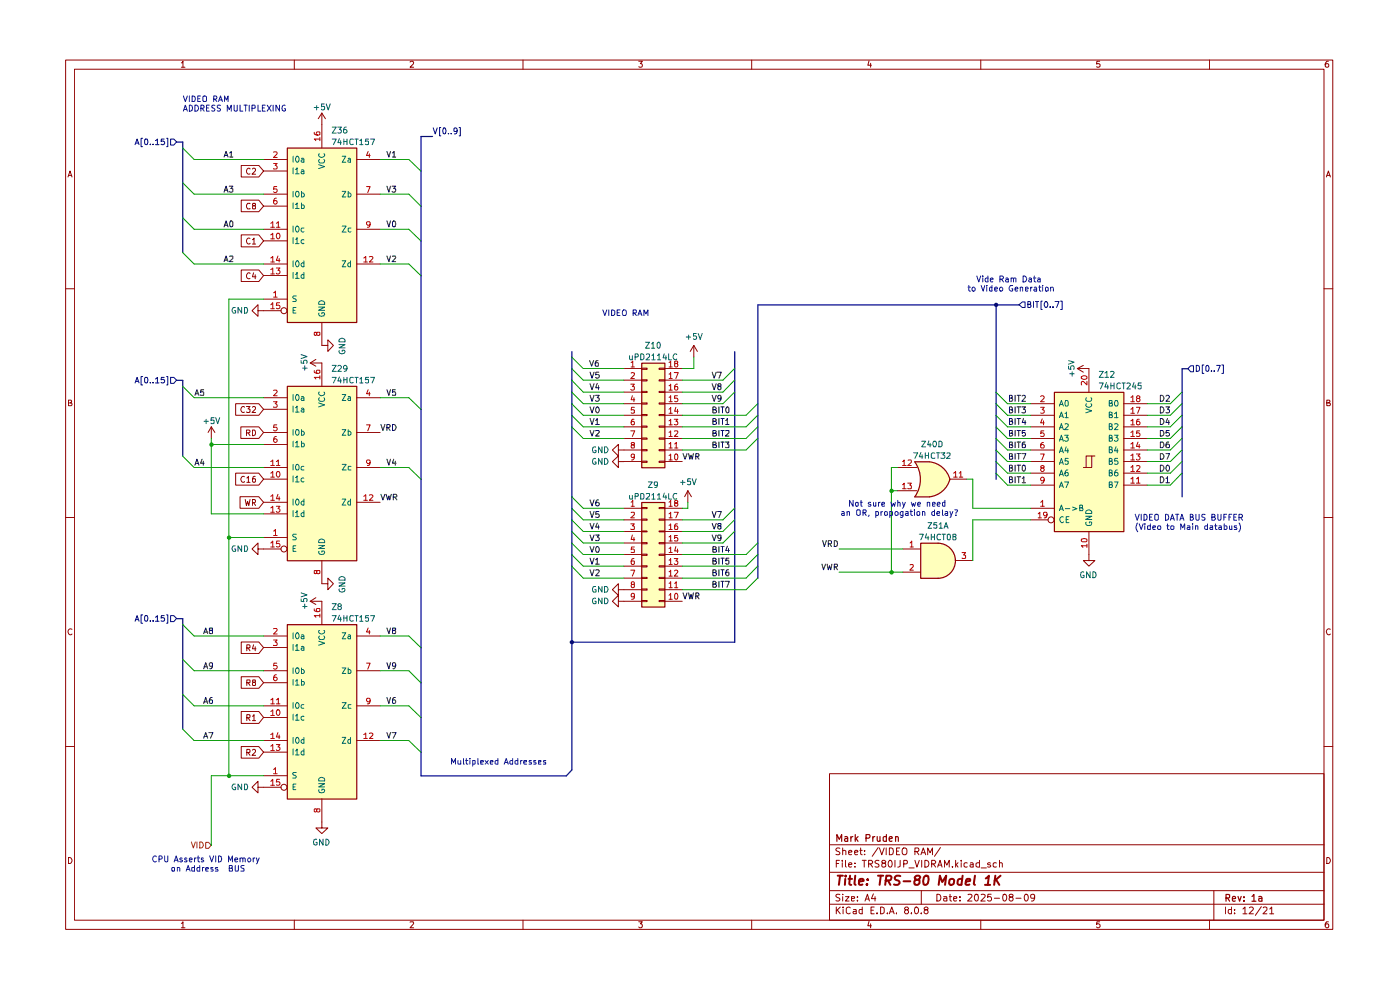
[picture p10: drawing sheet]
<svg xmlns="http://www.w3.org/2000/svg" width="297mm" height="210mm" viewBox="0 0 297 210" stroke-linecap="round" stroke-linejoin="round" font-family="sans-serif">
<g fill="none" stroke="#910000" stroke-width=".21">
<path d="M13.9 12.7h268.8v184.4h-268.8zM15.8 14.7h265.1v180.5h-265.1zM38.5 13.3h.1l.2-.3v1.3M38.5 14.3h.7M62.4 12.7v2M87 13.2l.5-.2 .3 .2-.1 .4-.7 .7h.8M111 12.7v2M135.5 13h.8l-.5 .5 .4 .1v.6h-.7M159.5 12.7v2M184.4 12.9l-.3 .9h.8M184.7 13.4v.9M208.1 12.7v2"/>
<path d="M233.3 13h-.6l-.1 .6h.7v.6h-.7M256.6 12.7v2M281.8 13a.71 .71 0 0 0-.7 .5 .71 .71 0 0 0 .3 .8l.4-.1v-.6l-.4-.1-.3 .3M14.4 37.5l.5-1.2 .4 1.2M14.5 37.2h.7M281.4 37.5l.4-1.2 .4 1.2M281.5 37.2h.6M13.9 61.3h1.9M280.9 61.3h1.8M14.5 85.5h.4l.3-.3-.2-.3h-.5v1.2h.6l.2-.5-.4-.1M281.5 85.5h.4l.2-.3-.1-.3h-.5v1.2h.6l.1-.5-.3-.1M13.9 109.8h1.9"/>
<path d="M280.9 109.8h1.8M15.3 133.5a.59 .59 0 0 0-.9 .5 .59 .59 0 0 0 .8 .6l.1-.1M282.2 133.5a.59 .59 0 0 0-.8 .5 .59 .59 0 0 0 .7 .6l.1-.1M13.9 158.4h1.9M280.9 158.4h1.8M176 164.1h104.9v31.1h-104.9zM176 179.2h104.9M178.2 180l-.6-.1-.3 .2 .1 .4 .8 .4-.1 .3h-.8M178.8 179.9v1.4M182.6 179.9v1.2l.3 .2M186.3 179.8l-1.3 1.8M186.6 179.9l.5 1.4 .5-1.4"/>
<path d="M188 179.9v1.4M188.7 179.9l.7 .1v1.1l-.3 .2h-.4zM190.9 179.9h-.7v1.4h.7M199.5 179.8l-1.3 1.8M14.5 181.9a.65 .65 0 0 1 .8 .6 .65 .65 0 0 1-.8 .7zM38.5 195.9l.3-.4v1.3M38.5 196.8h.7M62.4 195.2v1.9M87 195.6l.7-.1 .1 .3-.8 1h.8M111 195.2v1.9M135.5 195.5h.8l-.5 .5 .5 .2-.1 .5-.5 .1-.2-.2M159.5 195.2v1.9"/>
<path d="M176 191.8h104.9M176 188.9h104.9M176 185h104.9M177.4 192.4v1.4M177.4 183.2h.5M177.6 193l.7 .8M178.1 182.5h-.7v1.4M178.2 189.8h-.8l-.1 .3 .8 .4 .1 .4-.3 .2-.6-.1M178.3 192.4l-.9 .8M178.7 182.5v.2M178.7 183v.9M178.8 189.7v.1"/>
<path d="M178.8 180.5l.4-.1 .2 .1v.8M178.8 190.2v.9M178.9 192.4v.2M178.9 192.9v.9M179.4 190.2h.7l-.7 .9h.7M179.4 182.5v1.3l.1 .1M180 183.4l.7-.1-.2-.3-.5 .2v.6l.3 .1 .3-.1M180 180.8l.7-.1-.2-.3-.5 .1v.6l.3 .2 .3-.1M180.4 192.6l-.4-.2-.5 .3 .1 1 .4 .1 .4-.1M180.6 190.6l.7-.1-.1-.3h-.6v.8h.6M181.1 192.9h.5v.9M181.3 180.8l.7-.1-.2-.3h-.3l-.2 .1v.6l.2 .2 .4-.1"/>
<path d="M181.4 183.8v.1M181.4 183.1v.1M181.6 193.2l-.5 .1-.1 .2 .1 .3h.5M181.9 191v.1M181.9 190.2v.2M182.4 180.4h.5M182.9 192.9h-.5l-.2 .7a.45 .45 0 0 0 .7 .2M182.9 192.4v1.4M182.9 182.5h.9M183.3 182.5v1.4M183.4 181.2v.1M183.4 180.5h.1"/>
<path d="M183.5 191.1l.5-1.4 .4 1.4M183.7 190.7h.7M184.3 183.3h.6l.2-.3v-.3l-.2-.2h-.6v1.4M184.4 195.4l-.3 1h.8M184.6 183.3l.5 .6M184.7 196v.8M184.8 193.1h.5M185.3 189.6l-.4 1h.9M185.5 192.4h-.7v1.4h.7M185.6 190.2v.9M186 193.7v.1M186.5 182.6a.6 .6 0 0 0-.9 .1l.1 .4 .7 .2 .1 .2-.3 .4-.6-.1"/>
<path d="M186.8 192.4h.4l.4 .3v.8l-.4 .3h-.4zM187.3 183.1h-.1l-.1-.3 .1-.2a.48 .48 0 0 1 .7 .2l-.2 .3-.5 .1a.47 .47 0 0 0 0 .7 .47 .47 0 0 0 .7-.2l-.1-.4-.2-.2M188.3 193.7v.1M188.7 193.8l.5-1.4 .5 1.4M188.8 182.5a.76 .76 0 0 1 .5 .7 .76 .76 0 0 1-.5 .7l-.3-.2a.99 .99 0 0 1 .3-1.2zM188.8 193.4h.7M189.9 182.5v1.4M190.2 193.7v.1M190.2 180.5h.4M191 182.5v1.3l-.5 .1M191.5 180l.2-.1a.57 .57 0 0 1 .7 .5v.4a.57 .57 0 0 1-.7 .5l-.1-.1a.99 .99 0 0 1-.1-1.2zM191.7 183.3l.7-.1 .1-.5-.3-.2h-.5v1.4"/>
<path d="M192.1 193l-.2-.3 .2-.3h.4l.2 .3v.2l-.7 .3-.1 .4 .2 .2h.4l.2-.2-.2-.6M192.8 184.1h1.1M193.3 193.7v.1M194.1 192.6l.2-.2a.75 .75 0 0 1 .6 .7 .75 .75 0 0 1-.6 .7l-.2-.1-.1-.4zM194.1 182.5l.4 1.4 .5-1.4M194.1 180.6l.8-.1v-.5l-.8-.1v1.4M194.4 180.6l.5 .7M195.4 181.3l.5-1.4 .5 1.4M195.4 193.7v.1M195.4 188.9v2.9M195.5 182.5v1.4M195.5 180.9h.7"/>
<path d="M196.2 182.5a.73 .73 0 0 1 .9 .7 .73 .73 0 0 1-.9 .7zM196.4 193l-.4-.3 .4-.3h.2l.3 .3-.3 .3a.45 .45 0 0 0-.6 .4 .45 .45 0 0 0 .6 .4l.3-.2-.3-.6M196.8 181.3v-1.4l.5 1 .5-1v1.4M197.6 183.3h.6l.3-.3v-.3l-.3-.2h-.6v1.4M198 183.3l.5 .6M198.7 189.7a.73 .73 0 0 1 .9 .7 .73 .73 0 0 1-.9 .7zM198.9 183.9l.5-1.4 .5 1.4M199 183.5h.8M200.2 190.2h.6l.1 .9M200.4 183.9v-1.4l.5 1 .5-1v1.4M200.9 190.5l-.7 .1v.4h.7M201.4 190.2h.5"/>
<path d="M201.5 189.7v1.3l.4 .1M202.1 183.8v.1M202.3 190.6l.7-.1-.1-.3h-.5l-.1 .2v.6l.2 .1 .4-.1M202.7 182.5v1.4M202.9 183.4l.3 .5M203.2 183l-.5 .5M203.7 191v.1M203.7 190.2v.2M203.9 182.5v.2M203.9 183v.9M205.2 183.1l-.4-.1-.3 .3 .1 .5h.6M205.4 189.8l.5-.1 .3 .4-.9 1h.9"/>
<path d="M205.9 183.1l.4-.1 .2 .2v.7M206.5 183.3l-.6 .1-.1 .2 .1 .3 .6-.1M206.9 189.8h.5a1.01 1.01 0 0 1-.2 1.3 .87 .87 0 0 1-.3-1.3zM207.8 183.1l-.4-.1-.4 .3 .1 .5h.7M207.8 182.5v1.4M208.1 195.2v1.9M208.1 189.8h.8l.1 .3-.9 1h.9M208.1 184.1h1.1M210.1 183.1l-.3-.1-.3 .3 .1 .1 .5 .1 .1 .3-.3 .1-.4-.1M210.3 189.7h-.7l-.1 .7 .6-.2 .2 .3v.4l-.2 .2-.6-.1M210.9 190.5h1.1M211.4 183.1l-.5-.1-.2 .3 .1 .5h.6"/>
<path d="M212 183.1l.5-.1 .1 .2v.7M212 182.5v1.4M212.8 189.8l.3-.1a.73 .73 0 0 1 .5 .7 .73 .73 0 0 1-.5 .7l-.3-.1-.1-.5zM214.3 190.3l-.2-.3 .1-.2h.6v.4l-.5 .1-.2 .2v.4l.2 .2h.4l.2-.2v-.4l-.2-.2M215.5 190.5h1.1M217.5 189.8l.1-.1a.73 .73 0 0 1 .6 .7 .73 .73 0 0 1-.6 .7l-.3-.6zM219.5 190.3l-.2 .2h-.5l-.2-.2 .1-.5 .5-.1 .3 .2-.2 1.1-.5 .1M233.3 195.5h-.6l-.1 .6 .2-.1h.3l.3 .2v.3l-.3 .3h-.3l-.2-.2M256.6 195.2v1.9M257.5 188.9v6.3M260 192.4v1.4M261.2 192.9h-.5l-.1 .3v.4l.2 .2h.4"/>
<path d="M261.2 192.4v1.4M261.9 193.7v.1M261.9 192.9v.2M263.7 192.8l.4-.4v1.4M263.7 193.8h.8M265 192.6l.6-.2 .3 .4-.9 1h.9M267.6 192.3l-1.3 1.9M268 192.6l.2-.2 .5 .1 .1 .5-.9 .8h.9M269.4 192.8l.4-.4v1.4M269.4 193.8h.8M281.5 181.9a.65 .65 0 0 1 .7 .6 .65 .65 0 0 1-.7 .7zM281.8 195.5h-.4l-.3 .5v.5l.3 .3 .4-.1v-.7h-.4l-.3 .2"/>
</g>
<g fill="none" stroke="#910000" stroke-width=".25">
<path d="M177.5 178.5v-1.5l.5 1 .6-1v1.5M179.2 177.5h.5l.1 1M179.8 177.8l-.5 .1-.2 .2 .2 .4 .5-.1M180.5 177.5v1M180.9 177.5l-.4 .3M181.4 177v1.5M181.6 177.9l.4 .6M182 177.5l-.6 .5M183.7 177.8h.6a.45 .45 0 0 0 .1-.8h-.7v1.5M185.2 177.5v1M185.6 177.5l-.4 .3M186.1 177.5l.1 .9 .3 .1 .2-.2"/>
<path d="M186.7 177.5v1M188 177.5h-.4l-.2 .1v.7l.2 .2 .4-.1M188 177v1.5M188.6 178l.7-.2-.2-.3h-.4l-.1 .7 .3 .3 .3-.1M190 177.6l.2-.1h.3l.1 1M190 177.5v1M260.1 190.5l.7-.1 .1-.6-.8-.1v1.5M260.4 190.5l.5 .7M261.4 190.7l.7-.1-.1-.4h-.5l-.1 .7 .2 .3 .4-.1M262.6 190.2l.4 1 .3-1M263.9 191v.2M263.9 190.2v.2"/>
<path d="M265.6 190.2l.4-.5v1.5M265.6 191.2h.8M267 190.2h.6l.1 1M267.7 190.6l-.7 .1v.4h.7"/>
</g>
<g fill="none" stroke="#910000" stroke-width=".42">
<path d="M177.7 185.8h1.1M178.2 185.8l-.2 1.9M179.3 186.4l-.1 1.3M179.4 185.8v.1M180 186.4h.8M180.3 185.8l-.1 1.6 .4 .3M181.4 185.8l-.1 1.6 .2 .3M182.2 187l1-.1-.1-.4a.6 .6 0 0 0-.8 .2v.9h.7M184 187.5l-.1 .2-.1-.1 .2-.1-.1 .2M184.1 186.5v.2M186.3 185.8h1.1M186.9 185.8l-.3 1.9"/>
<path d="M187.9 186.8l1-.1 .2-.6v-.2l-.3-.1h-.8l-.2 1.9M188.4 186.8l.5 .9M191 185.8h-.8l-.4 .3 .1 .4 .8 .4 .1 .5-.4 .3-.8-.1M191.7 186.9h1.4M194.4 186.6l-.3-.2v-.3a.72 .72 0 0 1 1-.3l.1 .3-.2 .4-.8 .2a.75 .75 0 0 0-.1 .9 .72 .72 0 0 0 1-.2v-.6l-.3-.2M196 186.1l.4-.3 .5 .1a1.62 1.62 0 0 1-.5 1.8l-.5-.2-.1-.6zM199.1 187.7l.3-1.9 .5 1.3 .8-1.3-.2 1.9M201.5 186.6l.3-.2 .5 .2v.9l-.4 .2-.5-.2zM204.1 186.5l-.5-.1-.4 .4v.7l.2 .2 .6-.1M204.2 185.8l-.2 1.9M204.9 187l.9-.1v-.4h-.7l-.3 .9 .3 .3 .5-.1M206.8 185.8l-.2 1.6 .2 .3"/>
<path d="M209 187.7h1.1M209.1 186.3l.7-.5-.3 1.9M211.2 185.8l-.3 1.9M211.3 186.6l.7 1.1M212.3 185.8l-1.3 1.1"/>
</g>
<g fill="#ffffbc">
<path d="M223.6 83.2h14.8v29.5h-14.8z"/>
<path d="M198.9 115.2a3.7 3.7 0 0 1 3.7 3.7 3.7 3.7 0 0 1-3.7 3.7z"/>
<path d="M195.3 115.2h3.7v7.4h-3.7z"/>
<path d="M196.5 100.3l5 1.3a5.1 5.1 0 0 1-4.4 3.8z"/>
<path d="M194 97.9h3.1v7.5h-3.1a6.4 6.4 0 0 0 0-7.5z"/>
<path d="M197.2 97.9a5 5 0 0 1 4.3 3.7l-4.9 1.3z"/>
<path d="M60.9 81.9h14.7v37h-14.7z"/>
<path d="M136.1 77h4.9v22.2h-4.9z"/>
<path d="M60.9 132.5h14.7v37h-14.7z"/>
<path d="M136.1 106.5h4.9v22.2h-4.9z"/>
<path d="M60.9 31.4h14.7v37h-14.7z"/>
</g>
<path d="M246.2 98.7a.65 .65 0 0 1 .7 .6 .65 .65 0 0 1-.7 .6zM246.2 93.8h.5l.1 .2 .1 .4-.2 .5h-.5zM246.2 96.2a.66 .66 0 0 1 .7 .4 .66 .66 0 0 1-.2 .8h-.5zM247.3 96.2h.8l-.5 1.2M247.5 98.8a.61 .61 0 0 1 .7 .3 .61 .61 0 0 1-.3 .8 .6 .6 0 0 1-.6-.4 .6 .6 0 0 1 .2-.7zM247.9 93.8h-.4a.94 .94 0 0 0 0 1.1h.4l.2-.1v-.4l-.2-.2h-.3l-.3 .2M246.2 101.1a.65 .65 0 0 1 .7 .7 .65 .65 0 0 1-.7 .6zM247.3 101.5h.2l.2-.4v1.3M247.3 102.4h.8" fill="none" stroke="#0f0f0f" stroke-width=".21"/>
<path d="M252.6 77.6h.6v1.3h-.6l-.6-.7z" fill="#fff"/>
<path d="M252.6 77.6h.6v1.3h-.6l-.6-.7zM253.8 77.5a.52 .52 0 0 1 .7 .3v.6a.52 .52 0 0 1-.7 .4zM255.4 77.4h-.3v1.8h.3M256.1 77.5a.71 .71 0 0 1 .4 .6 .71 .71 0 0 1-.3 .7l-.4-.3v-.7zM257 78.7v.1M257.6 78.7v.1M258.1 77.5h.8l-.5 1.3M259.2 77.4h.3v1.8h-.3" fill="none" stroke="#000589" stroke-width=".21"/>
<path d="M246.2 86.3a.65 .65 0 0 1 .7 .6 .65 .65 0 0 1-.7 .7zM246.2 91.3h.5a.66 .66 0 0 1 .2 .8 .66 .66 0 0 1-.7 .4zM247.3 86.3h.8l-.4 .5 .4 .3-.1 .4h-.7M248 91.3h-.6l-.1 .6 .2-.2h.4l.2 .3-.1 .4h-.7M174.4 119.7l.3 1.2 .4-1.2M174.5 114.7l.4 1.2 .4-1.2M175.5 119.7l.2 1.2 .3-.9 .2 .9 .3-1.2M175.7 115.4l.7-.1v-.5l-.2-.1h-.5v1.2M176.1 115.4l.3 .5M177 114.7a.64 .64 0 0 1 .7 .6 .64 .64 0 0 1-.7 .6zM177 120.3l.6-.1v-.5h-.6v1.2M177.2 120.3l.5 .6" fill="none" stroke="#0f0f0f" stroke-width=".21"/>
<g fill="none" stroke="#910000" stroke-width=".21">
<path d="M228.6 78.2h2.4v5M228.6 78.2l1.2 .7M229.8 77.5l-1.2 .7M190.4 99.2h4.1M218.6 97.9h5M218.6 95.5h5M218.6 93h5M218.6 90.5h5M218.6 88.1h5M218.6 85.6h5M231.6 96.7h-1.2v2.5M232.3 96.7h-.7v2.5h-1.8"/>
<path d="M238.4 97.9h5M238.4 95.5h5M238.4 93h5M238.4 90.5h5M238.4 88.1h5M238.4 85.6h5M190.4 104.1h4.1M191.6 116.5h3.7M201.5 101.6h3.6M202.6 118.9h3.8M218.6 107.8h5M218.6 102.9h5"/>
<path d="M218.6 100.4h5M218.6 110.3h3.8M231 112.7v6.2h1.3l-1.3 1.2-1.2-1.2h1.2M238.4 102.9h5M238.4 100.4h5M191.6 121.4h3.7"/>
<circle cx="223" cy="110.3" r=".64"/>
</g>
<path d="M197.2 98h-3.1a6.4 6.4 0 0 1 0 7.4h3.1a5.1 5.1 0 0 0 4.3-3.8 5 5 0 0 0-4.3-3.6M223.7 83.2h14.7v29.6h-14.7zM199 115.2a3.7 3.7 0 0 1 3.7 3.8 3.7 3.7 0 0 1-3.7 3.7M199 115.2h-3.7v7.5h3.7" fill="none" stroke="#910000" stroke-width=".25"/>
<g fill="none" stroke="#006665" stroke-width=".21">
<path d="M224.7 86.1l.5-1.1 .4 1.1M224.7 88.6l.5-1.2 .4 1.2M224.7 91.1l.5-1.2 .4 1.2M224.7 93.6l.5-1.3 .4 1.3M224.7 96l.5-1.2 .4 1.2M224.7 98.5l.5-1.3 .4 1.3M224.8 85.8h.6M224.8 88.3h.6M224.8 90.7h.6M224.8 93.3h.6M224.8 95.7h.6M224.8 98.2h.6"/>
<path d="M225.8 92.3h.8l-.4 .5 .4 .1v.5l-.2 .2h-.4l-.2-.2M225.9 87.8l.4-.4v1.2M225.9 90h.7v.4l-.8 .7h.8M225.9 88.6h.7M226 85h.4l.2 .2v.8l-.2 .1h-.4zM226.2 94.8l-.3 .8h.8M226.5 99.7a.72 .72 0 0 0-.6 .5 .72 .72 0 0 0 .3 .8l.4-.1-.1-.6a.36 .36 0 0 0-.6 .2M226.5 95.2v.8M226.6 97.2h-.6l-.1 .6h.7v.6h-.7M230.3 86.7l1.3 .5-1.3 .4M230.5 85.6l-.2 .3a.65 .65 0 0 0 .7 .5 .65 .65 0 0 0 .6-.5l-.2-.3M230.5 84.4l-.2 .3 .4 .4 .7-.1 .2-.3-.2-.3"/>
<path d="M235.3 97.8h.5l.1-.4-.6-.2v1.3h.4l.3-.4-.3-.3M235.3 95.4l.6-.1v-.4l-.6-.1v1.2h.4l.3-.4-.3-.2M235.3 92.9l.6-.1v-.3l-.6-.2v1.3h.4l.3-.4-.3-.3M235.3 90.5l.6-.1v-.4l-.6-.1v1.2h.4l.3-.4-.3-.2M235.3 88l.5-.1 .1-.4-.6-.1v1.2h.6l.1-.3-.3-.3M235.3 85.5l.6-.1-.1-.4h-.5v1.1h.6l.1-.4-.1-.2h-.2M236.4 92.3h.8l-.4 .5 .4 .2v.3l-.3 .3h-.3l-.2-.2M236.4 90l.5-.1 .3 .2-.8 1h.8M236.4 87.8l.4-.4v1.2M236.4 88.6h.8M236.6 85h.4a.94 .94 0 0 1 0 1.1h-.3a.78 .78 0 0 1-.1-1.1zM236.8 94.8l-.4 .8h.8"/>
<path d="M237 99.7a.72 .72 0 0 0-.6 .5 .72 .72 0 0 0 .3 .8l.4-.1a.42 .42 0 0 0 0-.6 .42 .42 0 0 0-.6 0l-.1 .2M237 95.2v.8M237.1 97.2h-.6l-.1 .6a.45 .45 0 0 1 .6 0 .45 .45 0 0 1 .1 .6h-.7M224.7 108.3l.5-1.2 .4 1.2M224.7 101l.5-1.3 .4 1.3M224.7 103.4l.5-1.2 .4 1.2M224.8 108h.6M224.8 100.6h.6M224.8 103.1h.6M225.6 109.7a.58 .58 0 0 0-.8 .5 .58 .58 0 0 0 .8 .6v-.1M225.8 102.2h.9l-.5 1.2M226 107.9h.9"/>
<path d="M226.2 110.2h.4M226.8 109.6h-.6v1.3h.6M227.5 107.6l1 .3-1 .3M229.1 107.7h.4l.2-.1v-.4l-.6-.1v1.2h.6v-.3v-.3h-.2M230.3 109.5h1.3l-1.3 .7h1.3M230.4 110.8v.5l.3 .2h.6l.2-.2 .1-.4-.2-.2h-.3v.2M230.4 108.4a.66 .66 0 0 1 .8-.2 .66 .66 0 0 1 .4 .7h-1.3zM235.3 102.8l.6-.1-.1-.5h-.5v1.2l.6-.1v-.5h-.2M235.3 100.3h.5l.1-.4-.6-.2v1.3h.4l.3-.5-.3-.2M236.4 102.2h.8l-.5 1.2"/>
</g>
<g fill="none" stroke="#ba0000" stroke-width=".21">
<path d="M229.4 79.9h.1a.94 .94 0 0 1 1.1 0l-.1 .4a.7 .7 0 0 1-1.1-.2zM191.5 97.9l.3-.3v1.2M191.5 98.8h.7M192.7 97.7l.5-.1 .1 .5-.7 .7h.7M220.8 84.1l.5-.2 .2 .3-.1 .3-.6 .7h.7M220.8 86.4h.7l-.4 .5 .3 .1v.6h-.6M220.8 96.3h.7l-.5 1.3M221 99.3l-.2-.2v-.3h.6l.1 .3-.1 .2h-.4l-.2 .2v.3l.2 .2h.3l.2-.2v-.3l-.2-.2M221.1 88.9l-.3 .8h.7M221.4 93.8a.55 .55 0 0 0-.6 .6v.5l.1 .1h.5l.1-.1v-.4l-.2-.2h-.3l-.2 .2M221.4 89.3v.8M221.4 91.4h-.6v.6l.5-.2 .2 .3-.1 .4h-.6"/>
<path d="M230.6 80.9v.8l-.9-.8-.3 .2 .1 .6M239.9 99.1l.4-.3v1.2M239.9 96.6l.4-.3v1.3M239.9 94.2l.4-.4v1.2M239.9 91.7l.4-.3v1.2M239.9 89.3l.4-.4v1.2M239.9 86.8l.4-.4v1.3M239.9 84.3l.4-.4v1.3M239.9 97.6h.8M239.9 95h.8M239.9 92.6h.8M239.9 90.1h.8"/>
<path d="M239.9 87.7h.8M239.9 85.2h.8M241.1 98.8h.5l.2 .2-.7 1h.7M241.1 96.3h.7l-.4 .4 .4 .3v.3l-.2 .3h-.3l-.2-.2M241.1 86.4h.7l-.5 1.3M241.3 84.5l-.2-.3 .2-.3h.3l.2 .4-.7 .4v.3l.2 .2h.3l.2-.2v-.3l-.2-.2M241.4 93.8l-.3 .9h.7M241.7 88.9l-.4 .1-.2 .9 .2 .2 .5-.1v-.4l-.2-.2h-.3l-.2 .2M241.7 94.3v.7M241.8 91.4h-.6l-.1 .6 .2-.2h.3l.2 .3v.4h-.7M191.5 102.8l.3-.3v1.2M191.5 103.7h.7"/>
<path d="M192.6 102.5h.7l-.3 .4 .3 .2v.5h-.7M193.1 115.2l.3-.4v1.2M193.1 119.8h.6l.1 .3-.8 .8h.8M193.1 116h.7M202.3 100.4l.4-.4v1.2M202.3 101.2h.8M203.5 100.4l.3-.4v1.2M203.5 101.2h.8M204.1 117.2h.7l-.4 .5 .4 .1v.6h-.7M220.3 109l.3-.3v1.1M220.3 109.8h.6M220.8 106.5l.4-.4v1.3"/>
<path d="M220.8 107.4h.7M221.5 101.7l-.1 .3h-.5l-.1-.5 .2-.3h.3l.2 .3-.1 .8-.5 .2M222.1 109.2l-.2 .2h-.3l-.2-.2v-.4l.1-.1h.4a.94 .94 0 0 1 0 1.1h-.4M229.5 114.3h1l.1 .5-.2 .1h-.7l-.3-.1zM230.6 115.8h-1.2l.3 .3M230.6 115.4v.7M239.9 101.6l.4-.4v1.3M239.9 102.5h.8M239.9 100h.8M241.1 101.6l.4-.4v1.3M241.1 102.5h.7"/>
</g>
<path d="M216.2 64.6l.7-.6h.6v1.2h-.6z" fill="#fff"/>
<path d="M216.2 64.6l.7-.6h.6v1.2h-.6zM218.1 64.6l.5-.1v-.4l-.1-.1h-.4v1.2l.5-.1 .1-.3-.2-.2M219.2 64v1.2M219.7 64h.6M220 64v1.2M221.1 63.9h-.3v1.8h.3M221.7 64a.61 .61 0 0 1 .7 .5 .61 .61 0 0 1-.5 .7 .71 .71 0 0 1-.2-1.2zM222.8 65.1v.1M223.4 65.1v.1M223.8 64h.9l-.6 1.2M225 63.9h.3v1.8h-.3" fill="none" stroke="#000589" stroke-width=".21"/>
<g fill="none" stroke="#0f0f0f" stroke-width=".21">
<path d="M151.1 78.9l.4 1.3 .4-1.3M152.2 78.9h.8l-.5 1.3M151.3 94.4h.4l.2-.3-.1-.3h-.5v1.1h.5l.2-.4-.3-.1M151.3 91.9h.4l.2-.3-.1-.3h-.5v1.2l.6-.1 .1-.3-.3-.2M151.3 89.4h.5l.1-.4-.2-.2h-.4v1.2h.5l.2-.4-.3-.2M151.3 86.9h.5l.1-.3-.2-.3h-.4v1.3h.5l.2-.4-.3-.3M152.5 86.3v1.3M152.5 88.8v1.2M152.5 91.3v1.2M152.5 93.8v1.1M152.9 93.8h.7M152.9 91.3h.7"/>
<path d="M152.9 88.8h.7M152.9 86.3h.7M153.3 86.3v1.3M153.3 88.8v1.2M153.3 91.3v1.2M153.3 93.8v1.1M153.9 93.8h.7l-.3 .4 .3 .2v.5h-.7M154 91.4l.6-.1v.5l-.7 .7h.7M154 89.2l.3-.4v1.2M154 90h.6M154.1 86.4l.3-.1 .2 .3v.7l-.1 .2a.6 .6 0 0 1-.6-.4 .6 .6 0 0 1 .2-.7zM214.2 99.3l.6-.1v-.4l-.6-.1v1.2h.6v-.4l-.2-.2"/>
<path d="M214.2 96.8h.4l.2-.2v-.3l-.6-.1v1.2h.6v-.3v-.3h-.2M214.2 94.4h.4l.2-.2-.1-.4h-.5v1.1h.6v-.4l-.2-.1M214.2 91.9h.4l.2-.2-.1-.4h-.5v1.2l.6-.1v-.3l-.2-.2M214.2 84.4h.6v-.4l-.2-.1h-.4v1.2l.6-.1v-.3l-.2-.3M214.2 86.9h.5l.1-.4-.2-.2h-.4v1.3l.6-.1v-.3l-.2-.3M214.2 89.4h.5l.1-.5-.2-.1h-.4v1.2h.6v-.4l-.2-.2M215.3 83.9v1.2M215.3 86.3v1.3M215.3 88.8v1.2M215.3 91.3v1.2M215.3 93.8v1.1M215.3 96.2v1.2"/>
<path d="M215.3 98.7v1.2M215.8 93.8h.7M215.8 91.3h.7M215.8 88.8h.7M215.8 86.3h.7M215.8 98.7h.7M215.8 96.2h.7M215.8 83.9h.7M216.1 83.9v1.2M216.1 86.3v1.3M216.1 88.8v1.2M216.1 91.3v1.2"/>
<path d="M216.1 93.8v1.1M216.1 96.2v1.2M216.1 98.7v1.2M216.8 96.2h.8l-.5 1.2M216.8 86.3h.7l-.4 .5 .4 .1v.6h-.7M216.9 84l.4-.1 .2 .3-.7 .9h.7M217 98.8l.3-.1a.78 .78 0 0 1-.2 1.2l-.2-.2zM217.1 88.8l-.2 .8h.7M217.5 93.8h-.4l-.2 .2v.9h.6v-.6l-.4-.1-.2 .2M217.5 91.3h-.6v.6l.4-.2 .2 .3v.4h-.6M217.5 89.2v.8M246.2 88.8a.65 .65 0 0 1 .7 .6 .65 .65 0 0 1-.7 .6z"/>
<path d="M246.2 83.9a.65 .65 0 0 1 .7 .6 .65 .65 0 0 1-.7 .6zM247.3 84l.2-.1h.4l.2 .2-.8 1h.8M247.7 88.8l-.4 .8h.8M247.9 89.2v.8M151.1 111l.4 1.2 .4-1.2M151.1 108.5l.4 1.3 .4-1.3M152.2 108.5h.8l-.5 1.3M152.5 111.5l-.2-.2 .1-.3 .5 .1a.47 .47 0 0 1-.5 .5 .36 .36 0 0 0 .1 .6l.4-.1v-.5l-.1-.1M214.2 101.7l.6-.1v-.4l-.6-.1v1.3l.6-.1v-.3l-.2-.3M215.3 101.1v1.3M215.8 101.1h.7M216.1 101.1v1.3"/>
<path d="M216.9 101.5l.3-.4v1.3M216.9 102.4h.6"/>
</g>
<g fill="none" stroke="#910000" stroke-width=".21">
<path d="M147.2 73.3l-.8 1.2M147.2 73.3v2.4M147.2 73.3l.7 1.2M50 85.6h4.9l1 1.2-1 1.3h-4.9zM51.1 90.5h3.8l1 1.2-1 1.3h-3.8zM51.9 86.4l-.2-.2a.6 .6 0 0 0-.6 .7 .6 .6 0 0 0 .8 .5M52.3 91.8h.6l.1-.4-.1-.2h-.6v1.2M52.3 86.2h.7l-.4 .5 .4 .1v.6h-.7M52.6 91.8l.4 .6M53.5 91.2h.5a.66 .66 0 0 1 .2 .8 .66 .66 0 0 1-.7 .4zM53.5 86.4l.5-.2 .2 .5-.7 .8h.7M50 100.4h4.9l1 1.2-1 1.3h-4.9z"/>
<path d="M50.9 105.4h4l1 1.1-1 1.3h-4zM51.9 101.1l-.2-.1a.64 .64 0 0 0-.6 .7 .64 .64 0 0 0 .6 .6l.2-.2M52 106l.3 1.2 .2-.8 .3 .8 .2-1.2M52.4 101.4l.3-.4v1.3M52.4 102.3h.6M53.5 106.6l.6-.1v-.5h-.6v1.2M53.8 106.6l.4 .6M54.1 101l-.4 .1-.2 .5 .1 .6h.5v-.6h-.5l-.1 .1M54.7 116.5v-1.3l-1.2 1.3 1.2 1.1v-1.1h1.2"/>
</g>
<path d="M36.2 80h.7l.6 .6-.6 .7h-.7z" fill="#fff"/>
<path d="M30.3 79.9h-.4v1.8h.4M35.3 79.9h.3v1.8h-.3M28.7 81.2l.4-1.2 .4 1.2M28.8 80.9h.5M30.7 80.2l.2-.2h.3a.86 .86 0 0 1-.1 1.2l-.4-.2zM31.9 81.1v.1M32.5 81.1v.1M33 80.4l.4-.4v1.2M33 81.2h.7M34.8 80h-.6v.6h.6v.5h-.6M36.2 80h.7l.6 .6-.6 .7h-.7z" fill="none" stroke="#000589" stroke-width=".21"/>
<g fill="none" stroke="#0f0f0f" stroke-width=".21">
<path d="M41.4 83.9l.4-1.2 .4 1.2M41.4 98.7l.4-1.3 .4 1.3M41.5 83.5h.6M41.5 98.3h.6M42.9 97.4l-.4 .8h.8M43.1 97.8v.9M43.2 82.7h-.6l-.1 .6 .2-.2h.3l.2 .2v.5h-.7M80.8 90l.4 1.3 .5-1.3M82.1 90.7l.6-.1v-.5l-.6-.1v1.3M82.3 90.7l.5 .6M83.3 90a.65 .65 0 0 1 .7 .7 .65 .65 0 0 1-.7 .6zM144.9 96.2l.4 1.2 .4-1.2"/>
<path d="M146.1 96.2l.2 1.2 .3-.8 .2 .8 .3-1.2M147.6 96.8h.6v-.5l-.6-.1v1.2M147.9 96.8l.4 .6M80.8 104.9l.4 1.1 .5-1.1M81.9 104.9l.3 1.1 .3-.8 .2 .8 .3-1.1M83.4 105.4h.6l.2-.1-.1-.4h-.7v1.1M83.8 105.4l.4 .6M125.2 111l.4 1.2 .4-1.2M125.2 108.5l.4 1.3 .4-1.3M125.2 115.9l.4 1.2 .4-1.2M125.2 113.5l.4 1.2 .4-1.2M125.2 106l.4 1.3 .4-1.3"/>
<path d="M126.4 113.5h.7l-.4 .4 .4 .3-.1 .4h-.6M126.5 116l.3-.1a.84 .84 0 0 1 .2 1.2l-.5-.1a.78 .78 0 0 1 0-1zM126.7 110.9l-.3 .9h.7M127 106a.72 .72 0 0 0-.6 .6 .72 .72 0 0 0 .2 .7l.4-.1a.42 .42 0 0 0 0-.5 .42 .42 0 0 0-.6-.1v.2M127 111.4v.8M127 108.5h-.6v.6h.6v.6h-.6M151.1 113.5l.4 1.2 .4-1.2M151.3 116.5h.4l.2-.2-.1-.3-.5-.1v1.2h.5l.2-.3-.3-.3M152.5 115.9v1.2M152.9 114l-.1 .3-.4-.1v-.7l.5 .1v.8l-.1 .3h-.4M152.9 115.9h.7M153.3 115.9v1.2"/>
<path d="M154.3 115.9l-.3 .9h.7M154.6 116.4v.7"/>
</g>
<g fill="none" stroke="#910000" stroke-width=".21">
<path d="M65.8 77h2.5v4.9M65.8 77l1.2 .7M67 76.2l-1.2 .8M68.3 73.3h1.2v-1.2l1.2 1.2-1.2 1.2v-1.2M132.4 78.2h3.7M136.1 78.1h1.2v.3h-1.2zM139.8 78.1h1.2v.3h-1.2zM141 78.2h3.7M44.8 90.5l-.7 1.2M44.8 90.5v2.5M44.8 90.5l.8 1.2M55.9 99.2h5"/>
<path d="M55.9 84.4h5M55.9 86.8h5M55.9 91.7h5M55.9 94.3h5M75.6 99.2h5M75.6 84.4h5M75.6 91.7h5M131.2 95.5v-1.2l-1.3 1.2 1.3 1.2v-1.2h4.9M131.2 97.9v-1.2l-1.3 1.2 1.3 1.3v-1.3h4.9M132.4 93h3.7M132.4 90.5h3.7M132.4 88.1h3.7"/>
<path d="M132.4 85.6h3.7M132.4 83.2h3.7M132.4 80.6h3.7M136.1 97.8h1.2v.3h-1.2zM136.1 95.4h1.2v.2h-1.2zM136.1 92.9h1.2v.3h-1.2zM136.1 90.4h1.2v.2h-1.2zM136.1 87.9h1.2v.3h-1.2zM136.1 85.5h1.2v.2h-1.2zM136.1 83h1.2v.3h-1.2zM136.1 80.6h1.2v.2h-1.2zM139.8 97.8h1.2v.3h-1.2z"/>
<path d="M139.8 95.4h1.2v.2h-1.2zM139.8 92.9h1.2v.3h-1.2zM139.8 90.4h1.2v.2h-1.2zM139.8 87.9h1.2v.3h-1.2zM139.8 85.5h1.2v.2h-1.2zM139.8 83h1.2v.3h-1.2zM139.8 80.6h1.2v.2h-1.2zM141 97.9h3.7M141 95.5h3.7M141 93h3.7M141 90.5h3.7M141 88.1h3.7"/>
<path d="M141 85.6h3.7M141 83.2h3.7M141 80.6h3.7M55.9 114h5M55.9 101.6h5M55.9 106.5h5M55.9 109h5M55.9 116.5h3.7M68.3 118.9v4.9M75.6 106.5h5M145.9 104.1l-.7 1.3M145.9 104.1v2.4"/>
<path d="M145.9 104.1l.8 1.3M51.2 136.2h3.7l1 1.2-1 1.2h-3.7zM52.4 137.5l.6-.1v-.5l-.1-.1h-.5v1.2M52.6 137.5l.4 .5M53.8 136.8l-.3 .8h.8M54.1 137.2v.8"/>
<circle cx="60.2" cy="116.5" r=".64"/>
</g>
<path d="M136.1 77h4.9v22.2h-4.9zM61 82h14.7v37h-14.7z" fill="none" stroke="#910000" stroke-width=".25"/>
<g fill="none" stroke="#006665" stroke-width=".21">
<path d="M62.2 83.7v1.3M62.2 86.1v1.3M62.2 91.1v1.2M62.2 93.6v1.2M62.2 98.5v1.2M62.7 86.5h.2l.1-.4v1.3M62.7 93.9l.3-.3v1.2M62.7 87.4h.8M62.7 94.8h.8M62.9 98.6l.2-.1a.84 .84 0 0 1 .2 1.2l-.4-.1a.78 .78 0 0 1 0-1zM62.9 83.8a.61 .61 0 0 1 .6 .4 .61 .61 0 0 1-.4 .8 .71 .71 0 0 1-.2-1.2zM62.9 91.1l.4 .1a.66 .66 0 0 1-.3 1.1 .84 .84 0 0 1-.1-1.2z"/>
<path d="M64 84.2l.3-.1 .2 .2v.7M64 86.7l.3-.1 .2 .1v.7M64 91.6l.3-.1 .3 .2-.1 .5h-.5M64 93.6v1.2h.4l.2-.6-.2-.2h-.4M64 91.1v1.2M64.5 98.9h-.5l-.1 .3v.3l.1 .2h.5M64.5 84.4h-.5l-.1 .2 .1 .4 .5-.1M64.5 86.9h-.5l-.1 .2 .1 .3 .5-.1M67.6 85.5l1.3 .4-1.3 .4M67.8 84.4l-.2 .3 .3 .4 .8-.1 .2-.3-.2-.3M67.8 83.2l-.2 .1a.64 .64 0 0 0 .6 .6 .64 .64 0 0 0 .7-.6l-.2-.1M72.6 83.7h.8l-.8 1.3h.8"/>
<path d="M72.6 91.1h.8l-.8 1.2h.8M72.6 98.5h.8l-.8 1.2h.8M73.9 84.2l.3-.1 .2 .2v.7M73.9 91.6l.3-.1 .3 .2-.1 .5h-.5M73.9 91.1v1.2M74.4 84.4h-.4l-.2 .2 .2 .4 .4-.1M74.5 98.9l-.6 .1v.6l.6 .1M62.2 101v1.2M62.2 105.9v1.2M62.2 108.3v1.3M62.2 116.4h.4M62.7 101.3h.2l.1-.3v1.2"/>
<path d="M62.7 108.7l.3-.4v1.3M62.7 102.2h.8M62.7 109.6h.8M62.8 115.8h-.6v1.2h.6M62.9 113.3h-.6l-.2 .2 .3 .4h.2l.3 .3-.2 .3h-.6M62.9 106a.61 .61 0 0 1 .6 .4 .61 .61 0 0 1-.4 .7 .71 .71 0 0 1-.2-1.1zM64.5 101.5l-.4-.1-.2 .2v.4l.2 .2 .4-.1M64.5 108.8l-.4-.1-.2 .3 .1 .5h.5M64.5 106.4l-.4-.1-.2 .2v.4l.2 .2h.4M64.5 105.9v1.2M64.5 108.3v1.3M67.6 115.7h1.3l-1.3 .7h1.3"/>
<path d="M67.7 117h-.1a.64 .64 0 0 0 .6 .7 .64 .64 0 0 0 .7-.6l-.2-.2h-.4v.2M67.8 114.5a.67 .67 0 0 1 .7-.1 .67 .67 0 0 1 .4 .7h-1.3zM72.6 105.9h.8l-.8 1.2h.8M74.4 106.4l-.4-.1-.2 .2 .1 .6h.5M74.4 105.9v1.2"/>
</g>
<g fill="none" stroke="#ba0000" stroke-width=".21">
<path d="M66.7 78.6l.1 .4 .8 .2 .3-.1-.1-.6-.6 .1-.1 .3 .2 .3M67.9 79.7v.7M133.9 76.9l.3-.3v1.2M133.9 79.1h.7v.4l-.8 .8h.8M133.9 77.8h.7M141.9 79.4l.4-.4v1.3M141.9 76.9l.4-.3v1.2M141.9 77.8h.7M143 79h.9l-.5 1.3M143.4 77.1l-.3-.1 .1-.3a.33 .33 0 0 1 .5-.1 .33 .33 0 0 1 0 .5l-.6 .2v.4l.3 .1 .4-.2v-.3l-.3-.2M57.4 97.9l.5-.3v1.2M57.4 98.8h.8"/>
<path d="M58 82.8h.6l.2 .2-.8 .9h.8M58 85.2h.8l-.4 .4 .4 .3v.3l-.2 .2-.6-.1M58.6 97.9l.4-.3v1.2M58.6 92.6l-.4 .1a.82 .82 0 0 0 .1 1.1h.2l.3-.2v-.3l-.3-.2-.4 .1-.1 .1M58.6 98.8h.8M58.7 90.1h-.6l-.1 .6 .6-.1 .2 .2v.3l-.3 .3h-.3l-.2-.2M67.9 80h-1.2l.3 .4M77.8 90.1h.7l-.5 1.3M78.1 82.7l-.3 .8h.7M78.4 83.2v.7M78.5 98.1l-.2 .2h-.3l-.2-.2v-.4l.1-.1h.5a.94 .94 0 0 1 0 1.1l-.5 .1M133.8 81.5h.8l-.5 .5 .5 .1v.5l-.3 .2h-.3l-.2-.2"/>
<path d="M133.8 91.4h.9l-.6 1.2M134.1 83.9l-.2 .9h.8M134.1 94.4l-.2-.3a.42 .42 0 0 1 .7-.2v.4l-.6 .1v.6l.6-.1v-.5h-.3M134.5 88.9l-.4 .1-.2 .9a.42 .42 0 0 0 .7 .1l-.1-.6h-.4l-.2 .2M134.5 84.4v.8M134.6 86.4h-.6l-.1 .6h.7v.6h-.7M134.6 96.8l-.1 .2a.36 .36 0 0 1-.6-.2v-.2a.42 .42 0 0 1 .7-.2v.8l-.4 .4h-.2M141.9 96.6l.4-.3v1.3M141.9 94.2l.4-.4v1.2M141.9 91.7l.4-.3v1.2M141.9 89.3l.4-.4v1.2M141.9 86.8l.4-.4v1.3"/>
<path d="M141.9 84.3l.4-.4v1.3M141.9 81.8l.4-.3v1.3M141.9 97.6h.7M141.9 95h.7M141.9 92.6h.7M141.9 90.1h.7M141.9 87.7h.7M141.9 85.2h.7M141.9 82.8h.7M141.9 80.3h.7M143 88.9h.8l-.4 .5 .4 .2-.1 .4h-.7M143.1 94.2l.4-.4v1.2"/>
<path d="M143.1 91.5l.6-.1 .1 .3-.8 .9h.8M143.1 95h.7M143.2 96.4l.3-.1a.76 .76 0 0 1-.1 1.3l-.3-.3zM143.4 86.4l-.3 .8h.8M143.7 83.9h-.6v.6h.6l.1 .5-.3 .2-.4-.1M143.7 81.5h-.2l-.4 .3 .1 .9a.43 .43 0 0 0 .5-.2 .43 .43 0 0 0 0-.5h-.5l-.1 .2M143.7 86.8v.9M57.4 100.4l.5-.4v1.2M57.4 107.7l.5-.3v1.3M57.4 105.3l.5-.4v1.2M57.4 115.2l.5-.4v1.2M57.4 101.2h.8"/>
<path d="M57.4 106.1h.8M57.4 108.7h.8M57.4 116h.8M58 112.6l.5-.3v1.3M58 113.6h.8M58.6 107.4h.8l-.4 .5 .4 .2v.3l-.3 .3h-.3l-.2-.2M58.8 100l.4 .1a.66 .66 0 0 1-.2 1.1 .84 .84 0 0 1-.2-1.2zM59 104.9l-.4 .9h.8M59.2 105.4v.7M59.3 114.8h-.6l-.1 .6h.7v.5h-.7M77.2 105.3l.4-.4v1.2M77.2 106.1h.7"/>
<path d="M78.4 105l.5-.1 .2 .3-.7 .9h.7M67.2 121.3l.1-.3h.5v.6a.36 .36 0 0 1-.5 .1 .36 .36 0 0 1-.1-.4l-.1-.3-.4 .1v.5l.2 .1 .3-.3"/>
</g>
<path d="M36.2 130.6h.7l.6 .6-.6 .7h-.7z" fill="#fff"/>
<path d="M28.7 131.8l.4-1.2 .4 1.2M28.8 131.4h.5M30.3 130.4h-.4v1.8h.4M30.7 130.8l.2-.2h.3a.86 .86 0 0 1-.1 1.2l-.4-.3zM31.9 131.7v.1M32.5 131.7v.1M33 130.9l.4-.3v1.2M33 131.8h.7M34.8 130.6h-.6v.5h.6v.6h-.6M35.3 130.4h.3v1.8h-.3M36.2 130.6h.7l.6 .6-.6 .7h-.7z" fill="none" stroke="#000589" stroke-width=".21"/>
<path d="M43.2 134.4l.4-1.2 .5 1.2M43.3 134.1h.6M44.7 133.7l-.3-.2 .1-.3h.5l.1 .4-.4 .1a.42 .42 0 0 0-.2 .7l.6-.1v-.5l-.2-.1M82.1 155.4l.4 1.2 .3-1.2M82.1 147.9l.4 1.3 .3-1.3M83.2 155.4h.8l-.6 1.2M83.9 147.9l-.5 .1-.1 .3v.8h.6v-.6h-.5l-.1 .2" fill="none" stroke="#0f0f0f" stroke-width=".21"/>
<path d="M61 132.5h14.7v37h-14.7z" fill="none" stroke="#910000" stroke-width=".25"/>
<g fill="none" stroke="#910000" stroke-width=".21">
<path d="M55.9 134.9h5M55.9 137.4h5M68.3 127.5v5M75.6 134.9h5M51.2 143.5h3.7l1 1.3-1 1.2h-3.7zM51.2 158.4h3.7l1 1.1-1 1.3h-3.7zM51.2 150.9h3.7l1 1.3-1 1.3h-3.7zM52.4 144.8h.6v-.5l-.6-.1v1.2M52.4 159.6l.6-.1v-.4l-.1-.1h-.5v1.2M52.4 152.3h.5l.1-.2v-.4l-.6-.1v1.3M52.6 144.8l.4 .6M52.6 159.6l.4 .6"/>
<path d="M52.6 152.3l.4 .6M53.5 159.1l.5-.1 .2 .4-.7 .8h.7M53.5 151.9l.4-.3v1.3M53.5 152.9h.7M53.8 144.7l-.3-.2 .1-.3h.5v.4l-.6 .4 .1 .4h.5l.1-.4-.2-.3M55.9 152.2h5M55.9 149.7h5M55.9 157.1h5M55.9 159.5h5M55.9 142.3h5M55.9 144.8h5M75.6 149.7h5"/>
<path d="M75.6 157.1h5M75.6 142.3h5M55.9 164.5h5M55.9 167h3.7M68.3 169.5v6.1h1.2l-1.2 1.2-1.3-1.2h1.3"/>
<circle cx="60.2" cy="167" r=".64"/>
</g>
<g fill="none" stroke="#006665" stroke-width=".21">
<path d="M62.2 134.2v1.3M62.2 136.7v1.3M62.7 137h.2l.1-.3v1.3M62.7 138h.8M62.9 134.3a.61 .61 0 0 1 .6 .5 .61 .61 0 0 1-.4 .7 .71 .71 0 0 1-.2-1.2zM64 134.7h.3l.2 .1v.7M64 137.2l.3-.1 .2 .2v.7M64.5 135h-.5l-.1 .2 .1 .3 .5-.1M64.5 137.5h-.5l-.1 .1 .1 .4 .5-.1M67.6 136l1.3 .4-1.3 .5M67.8 134.9l-.2 .3 .3 .5 .8-.1 .2-.4-.2-.3M67.8 133.7l-.2 .2a.64 .64 0 0 0 .6 .6 .64 .64 0 0 0 .7-.6l-.2-.2"/>
<path d="M72.6 134.2h.8l-.8 1.3h.8M73.9 134.7h.3l.2 .1v.7M74.4 135h-.4l-.2 .2 .2 .3 .4-.1M62.2 141.7v1.2M62.2 144.1v1.2M62.2 149v1.2M62.2 151.5v1.3M62.2 156.4v1.3M62.2 158.9v1.2M62.7 151.8h.2l.1-.3v1.3M62.7 159.3l.3-.4v1.2M62.7 144.5l.3-.4v1.2"/>
<path d="M62.7 152.8h.8M62.7 145.3h.8M62.9 149.1l.2-.1a.84 .84 0 0 1 .2 1.2h-.4a.78 .78 0 0 1 0-1.1zM62.9 156.5a.61 .61 0 0 1 .6 .5 .61 .61 0 0 1-.4 .7 .71 .71 0 0 1-.2-1.2zM62.9 141.7l.4 .1a.66 .66 0 0 1-.3 1.1 .84 .84 0 0 1-.1-1.2zM64 142.1l.3-.1 .3 .3-.1 .5h-.5M64 144.1v1.2h.4l.2-.6-.2-.1h-.4M64 141.7v1.2M64.5 152l-.4-.1-.2 .3v.3l.2 .3 .4-.1M64.5 149.5h-.5l-.1 .2v.4l.1 .1h.5M64.5 159.4l-.4-.1-.2 .2 .1 .6h.5M64.5 156.9l-.4-.1-.2 .3v.3l.2 .3 .4-.1"/>
<path d="M64.5 156.4v1.3M64.5 158.9v1.2M72.6 156.4h.8l-.8 1.3h.8M72.6 141.7h.8l-.8 1.2h.8M72.6 149h.8l-.8 1.2h.8M73.9 142.1l.3-.1 .3 .3-.1 .5h-.5M73.9 141.7v1.2M74.4 156.9l-.4-.1-.2 .3 .1 .5h.5M74.4 156.4v1.3M74.5 149.5l-.6 .1v.6h.6M62.2 166.9h.4M62.7 160.1h.8"/>
<path d="M62.8 166.3h-.6v1.2h.6M62.9 163.9h-.6l-.2 .1 .3 .5h.2l.3 .2-.2 .4h-.6M67.6 166.2h1.3l-1.3 .7h1.3M67.7 167.5l-.1 .1a.64 .64 0 0 0 .6 .6 .64 .64 0 0 0 .7-.5l-.2-.3h-.4v.3M67.7 165.1a.67 .67 0 0 1 .8-.2 .67 .67 0 0 1 .4 .7h-1.3z"/>
</g>
<g fill="none" stroke="#ba0000" stroke-width=".21">
<path d="M58 133.4l.6-.1 .2 .3-.8 .9h.8M58 135.8h.8l-.4 .4 .4 .2v.4l-.2 .1h-.6M66.7 129.2l.1 .4 .8 .1h.3l-.1-.6-.6 .1-.1 .3 .2 .2M67.9 130.6h-1.2l.3 .3M67.9 130.3v.6M78.1 133.2l-.3 .9h.7M78.4 133.7v.8M57.4 150.9l.5-.3v1.2M57.4 148.5l.5-.4v1.2M57.4 158.3l.5-.4v1.3M57.4 155.8l.5-.3v1.2M57.4 151.8h.8"/>
<path d="M57.4 149.3h.8M57.4 156.7h.8M57.4 159.2h.8M58.6 148.5l.4-.4v1.2M58.6 157.9h.8l-.4 .5 .4 .2v.4l-.3 .2h-.3l-.2-.2M58.6 143.1l-.4 .2a.82 .82 0 0 0 .1 1.1h.2l.3-.3v-.2l-.3-.3-.4 .1-.1 .2M58.6 149.3h.8M58.7 140.7h-.6l-.1 .6 .6-.1 .2 .1v.4l-.3 .2h-.3l-.2-.1M58.8 150.6l.4 .1a.66 .66 0 0 1-.2 1.1 .84 .84 0 0 1-.2-1.2zM59 155.4l-.4 .9h.8M59.2 155.9v.8M77.2 155.8l.4-.3v1.2"/>
<path d="M77.2 156.7h.7M77.8 140.7h.7l-.5 1.2M78.4 155.6l.5-.1 .2 .2-.7 1h.7M78.5 148.6l-.2 .3h-.3l-.2-.3v-.3l.1-.2h.5a.94 .94 0 0 1 0 1.1l-.5 .1M57.4 165.7l.5-.4v1.3M57.4 166.6h.8M58 163.2l.5-.3v1.2M58 164.1h.8M59.3 165.3h-.6l-.1 .6h.7v.6h-.7M67.2 171.8l.1-.2h.5v.6a.36 .36 0 0 1-.5 0 .36 .36 0 0 1-.1-.4l-.1-.2-.4 .1v.5h.2l.3-.2"/>
</g>
<path d="M43.6 178.7h.6l.6 .6-.6 .7h-.6z" fill="#fff"/>
<path d="M40.6 178.6l.4 1.3 .4-1.3M41.8 178.6v1.3M42.4 178.6a.65 .65 0 0 1 .7 .6 .65 .65 0 0 1-.7 .7zM43.6 178.7h.6l.6 .6-.6 .7h-.6z" fill="none" stroke="#775400" stroke-width=".21"/>
<g fill="none" stroke="#910000" stroke-width=".21">
<path d="M51.2 35.1h3.7l1 1.2-1 1.2h-3.7zM53 35.9l-.1-.2a.6 .6 0 0 0-.6 .7 .6 .6 0 0 0 .7 .5M53.5 35.9l.5-.2 .2 .4-.7 .9h.7M51.2 49.8h3.7l1 1.3-1 1.3h-3.7zM51.2 57.3h3.7l1 1.2-1 1.2h-3.7zM51.2 42.5h3.7l1 1.2-1 1.2h-3.7zM53 50.6l-.1-.1a.64 .64 0 0 0-.6 .6 .64 .64 0 0 0 .6 .7l.1-.2M53 58v-.1a.58 .58 0 0 0-.7 .6 .58 .58 0 0 0 .7 .5M53 43.2l-.5-.1-.2 .5 .2 .7 .5-.1M53.5 50.8l.4-.3v1.3M53.5 51.8h.7M53.8 57.9l-.3 .8h.8"/>
<path d="M53.8 43.6l-.3-.2 .1-.3h.5v.5l-.6 .3 .1 .4h.5l.1-.4-.2-.3M54.1 58.3v.8M132.4 107.8h3.7M132.4 117.6h3.7M132.4 115.2h3.7M132.4 112.7h3.7M132.4 110.3h3.7M136.1 117.6h1.2v.2h-1.2zM136.1 115.1h1.2v.3h-1.2zM136.1 112.6h1.2v.2h-1.2zM136.1 110.1h1.2v.3h-1.2zM136.1 107.6h1.2v.3h-1.2z"/>
<path d="M139.8 117.6h1.2v.2h-1.2zM139.8 115.1h1.2v.3h-1.2zM139.8 112.6h1.2v.2h-1.2zM139.8 110.1h1.2v.3h-1.2zM139.8 107.6h1.2v.3h-1.2zM141 107.8h3.7M141 117.6h3.7M141 115.2h3.7M141 112.7h3.7M141 110.3h3.7M65.8 127.5l1.2 .7M65.8 127.5h2.5"/>
<path d="M67 126.8l-1.2 .7M68.3 123.8h1.2v-1.2l1.2 1.2-1.2 1.3v-1.3M131.2 125.1v-1.3l-1.3 1.3 1.3 1.2v-1.2h4.9M131.2 127.5v-1.2l-1.3 1.2 1.3 1.2v-1.2h4.9M132.4 122.6h3.7M132.4 120.1h3.7M136.1 127.4h1.2v.2h-1.2zM136.1 124.9h1.2v.3h-1.2zM136.1 122.5h1.2v.2h-1.2zM136.1 120h1.2v.3h-1.2zM139.8 127.4h1.2v.2h-1.2zM139.8 124.9h1.2v.3h-1.2z"/>
<path d="M139.8 122.5h1.2v.2h-1.2zM139.8 120h1.2v.3h-1.2zM141 127.5h3.7M141 125.1h3.7M141 122.6h3.7M141 120.1h3.7M54.7 167v-1.3l-1.2 1.3 1.2 1.2v-1.2h1.2"/>
</g>
<g fill="none" stroke="#0f0f0f" stroke-width=".21">
<path d="M48.6 39.5h.8l-.4 .5 .4 .1v.5l-.3 .2h-.3l-.2-.2M82.1 39.5l.4 1.3 .3-1.3M83.2 39.5h.7l-.4 .5h.4v.2v.5l-.6 .1-.1-.2M47.5 48.1l.5-1.2 .4 1.2M47.5 55.5l.5-1.2 .4 1.2M47.5 40.8l.5-1.3 .4 1.3M47.6 47.8h.6M47.6 55.2h.6M47.6 40.3h.6M48.7 54.4l.6-.1 .1 .5-.8 .7h.8M49 46.9l.4 .2v.8l-.4 .2a.9 .9 0 0 1 0-1.2zM82.1 46.9l.4 1.2 .3-1.2"/>
<path d="M82.1 54.3l.4 1.2 .3-1.2M83.3 54.4l.6-.1v.3l-.7 .9h.7M83.5 46.9a.71 .71 0 0 1 .5 .6 .71 .71 0 0 1-.4 .6l-.3-.2v-.8zM125.1 76.5l.4 1.2 .4-1.2M125.2 78.9l.4 1.3 .4-1.3M126.9 76.5l-.5 .1-.1 .9 .1 .2 .6-.1v-.5l-.2-.2h-.3l-.2 .3M127 78.9h-.6v.6h.6l.1 .1v.4l-.2 .2h-.4l-.1-.2M82.1 82.7l.4 1.2 .3-1.2M82.1 97.4l.4 1.3 .3-1.3M83.5 97.4l-.2 .8h.7M83.9 82.7h-.6v.5a.45 .45 0 0 1 .6 .1 .45 .45 0 0 1 0 .6l-.6-.1M83.9 97.8v.9"/>
<path d="M125.2 81.4l.4 1.3 .4-1.3M125.2 86.3l.4 1.3 .4-1.3M125.2 83.9l.4 1.2 .4-1.2M125.2 91.3l.4 1.2 .4-1.2M125.2 88.8l.4 1.2 .4-1.2M126.4 83.9h.7l-.4 .5h.3l.1 .5-.2 .2h-.4l-.1-.1M126.4 91.4l.6-.1 .1 .2-.1 .3-.6 .7h.7M126.4 89.2l.3-.4v1.2M126.4 90h.7M126.5 86.4a.6 .6 0 0 1 .7 .5 .6 .6 0 0 1-.5 .7l-.3-.5zM126.7 81.3l-.3 .9h.7M127 81.8v.9"/>
<path d="M151.1 81.4l.4 1.3 .4-1.3M151.1 83.9l.4 1.2 .4-1.2M152.5 81.9h-.1l-.1-.2 .2-.3h.3l.1 .4-.4 .1-.2 .3v.2l.2 .3 .4-.2v-.4l-.1-.2M152.9 84.4v.2h-.5v-.7h.4l.1 .1v.8l-.1 .2-.4 .1M125.2 118.4l.4 1.3 .4-1.3M126.4 118.7l.3-.3v1.3M126.4 119.7h.7M151.3 119h.4l.2-.3-.1-.2-.5-.1v1.3h.5l.2-.5-.3-.2M152.5 118.4v1.3M152.9 118.4h.7M153.3 118.4v1.3M154.6 118.4h-.6v.6l.1-.2h.4l.1 .2v.5l-.1 .2h-.4l-.1-.2"/>
<path d="M82.1 133.2l.4 1.2 .3-1.2M83.4 133.7l-.1-.1v-.3l.6-.1v.4l-.6 .2v.6l.6-.1a.36 .36 0 0 0-.2-.6M125.2 120.9l.4 1.2 .4-1.2M126.4 120.9h.5l.2 .2-.7 1h.7M144.9 125.8l.4 1.2 .4-1.2M146.1 125.8l.2 1.2 .3-.9 .2 .9 .3-1.2M147.6 126.4h.6v-.5l-.6-.1v1.2M147.9 126.4l.4 .6M151.3 121.4h.5v-.5h-.5v1.2h.5l.2-.4-.3-.3M151.3 123.9h.4l.2-.3-.2-.3h-.4v1.3h.5l.2-.4-.3-.3M152.5 120.9v1.2M152.5 123.3v1.3"/>
<path d="M152.9 120.9h.7M152.9 123.3h.7M153.3 120.9v1.2M153.3 123.3v1.3M153.9 123.3h.8l-.5 1.3M154.6 120.9h-.5a.92 .92 0 0 0 .1 1.2l.4-.1v-.6h-.5l-.1 .1M43.2 156.6l.4-1.2 .5 1.2M43.2 141.9l.4-1.3 .5 1.3M43.2 149.2l.4-1.3 .5 1.3M43.3 156.2h.6M43.3 141.4h.6M43.3 148.9h.6"/>
<path d="M44.3 155.4h.9l-.5 1.2M45 147.9a.72 .72 0 0 0-.6 .6 .72 .72 0 0 0 .3 .7l.4-.1v-.6h-.4l-.3 .2M45.1 141.1l-.2 .2h-.4v-.6h.6v.8l-.2 .3-.4 .1M82.1 140.6l.4 1.3 .3-1.3M83.9 141.1l-.2 .2h-.4v-.6h.6v.6a.58 .58 0 0 1-.6 .6"/>
</g>
<path d="M91.9 27.1l.4 1.3 .4-1.3M93.5 27h-.2v1.8h.2M94 27.3l.2-.2a.75 .75 0 0 1 .2 1.3l-.4-.1zM95.1 28.3v.1M95.7 28.3v.1M97 27.7l-.2 .2-.5-.1v-.5l.4-.2a.92 .92 0 0 1 .1 1.2l-.4 .1M97.4 27h.3v1.8h-.3" fill="none" stroke="#000589" stroke-width=".21"/>
<path d="M136.1 106.6h4.9v22.2h-4.9z" fill="none" stroke="#910000" stroke-width=".25"/>
<g fill="none" stroke="#ba0000" stroke-width=".21">
<path d="M133.8 111.1h.8l-.5 .4 .5 .2v.5h-.8M133.9 106.5l.3-.4v1.3M133.9 108.7h.6l.1 .5-.8 .6h.8M133.9 107.4h.7M134.1 113.5l-.2 .9h.8M134.5 118.5l-.4 .1-.2 .9 .2 .3 .5-.2-.1-.6h-.5l-.1 .2M134.5 114v.8M134.6 116h-.6l-.1 .6 .2-.1h.4l.1 .6h-.7M141.9 118.8l.4-.3v1.3M141.9 116.4l.4-.4v1.2M141.9 113.9l.4-.3v1.2M141.9 111.5l.4-.4v1.2"/>
<path d="M141.9 109l.4-.3v1.1M141.9 106.5l.4-.4v1.3M141.9 107.4h.7M141.9 119.8h.7M141.9 117.2h.7M141.9 114.8h.7M141.9 112.3h.7M141.9 109.8h.7M143 118.5h.8l-.4 .5h.3l.1 .2-.1 .5-.5 .1-.2-.2M143 108.7h.9l-.5 1.1M143.4 115.9l-.3 1h.8M143.4 106.7l-.3-.2 .1-.3a.34 .34 0 0 1 .4 0 .34 .34 0 0 1 .1 .4l-.6 .2 .1 .5a.36 .36 0 0 0 .6-.2l-.1-.4h-.2"/>
<path d="M143.7 113.6h-.6v.6l.4-.2 .3 .3-.1 .5-.6-.1M143.7 111.1h-.3l-.3 .3v.8l.6 .1a.43 .43 0 0 0 0-.5 .43 .43 0 0 0-.5-.2l-.1 .2M143.7 116.5v.7M133.8 120.9h.9l-.6 1.3M134.1 124l-.1-.1a.34 .34 0 0 1 .1-.5 .34 .34 0 0 1 .5 .2l-.1 .3-.5 .1-.1 .2v.2l.2 .3 .5-.2v-.4l-.3-.1M134.6 126.4l-.1 .2h-.5v-.7h.3l.3 .1v.9l-.6 .2M141.9 126.3l.4-.4v1.2M141.9 123.7l.4-.3v1.3M141.9 121.3l.4-.4v1.3M141.9 127.1h.7M141.9 124.7h.7M141.9 122.2h.7"/>
<path d="M143.1 123.7l.4-.3v1.3M143.1 121.1l.4-.2 .3 .4-.8 .9h.8M143.1 124.7h.7M143.4 125.9a.75 .75 0 0 1 .1 1.2l-.4-.2v-.8z"/>
</g>
<path d="M36.2 29.5h.7l.6 .6-.6 .7h-.7z" fill="#fff"/>
<path d="M28.7 30.7l.4-1.2 .4 1.2M28.8 30.3h.5M30.3 29.3h-.4v1.8h.4M30.9 29.5h.3a.86 .86 0 0 1-.1 1.2l-.4-.3v-.7zM31.9 30.6v.1M32.5 30.6v.1M33 29.8l.4-.3v1.2M33 30.7h.7M34.8 29.5h-.6v.5h.6v.6h-.6M35.3 29.3h.3v1.8h-.3M36.2 29.5h.7l.6 .6-.6 .7h-.7z" fill="none" stroke="#000589" stroke-width=".21"/>
<path d="M47.5 33.3l.5-1.2 .4 1.2M47.6 33h.6M48.7 32.5l.4-.4v1.2M48.7 33.3h.7M82.1 32.1l.4 1.2 .3-1.2M83.3 32.5l.3-.4v1.2M83.3 33.3h.6" fill="none" stroke="#0f0f0f" stroke-width=".21"/>
<g fill="none" stroke="#910000" stroke-width=".21">
<path d="M55.9 33.8h5M55.9 36.3h5M68.3 24l-.8 1.2M68.3 24v7.4M68.3 24l.7 1.2M75.6 33.8h5M55.9 51.1h5M55.9 48.6h5M55.9 56h5M55.9 58.5h5M55.9 41.2h5M55.9 43.7h5"/>
<path d="M75.6 48.6h5M75.6 56h5M75.6 41.2h5M54.7 65.9v-1.3l-1.2 1.3 1.2 1.2v-1.2h4.9M55.9 63.5h5M68.3 68.4v4.9"/>
<circle cx="60.2" cy="65.9" r=".64"/>
</g>
<path d="M61 31.4h14.7v37h-14.7z" fill="none" stroke="#910000" stroke-width=".25"/>
<g fill="none" stroke="#006665" stroke-width=".21">
<path d="M62.2 33.1v1.3M62.2 35.6v1.3M62.7 35.9h.2l.1-.3v1.3M62.7 36.9h.8M62.9 33.2a.61 .61 0 0 1 .6 .5 .61 .61 0 0 1-.4 .7 .71 .71 0 0 1-.2-1.2zM64 33.6h.3l.2 .1v.7M64 36.1l.3-.1 .2 .2v.7M64.5 33.9h-.5l-.1 .2 .1 .3 .5-.1M64.5 36.4h-.5l-.1 .1 .1 .4 .5-.1M67.6 34.9l1.3 .4-1.3 .5M67.8 33.8l-.2 .4 .3 .4 .8-.1 .2-.3-.2-.4M67.8 32.6l-.2 .2a.64 .64 0 0 0 .6 .6 .64 .64 0 0 0 .7-.6l-.2-.2"/>
<path d="M72.6 33.1h.8l-.8 1.3h.8M73.9 33.6h.3l.2 .1v.7M74.4 33.9h-.4l-.2 .2 .2 .3 .4-.1M62.2 40.6v1.2M62.2 43v1.2M62.2 48v1.2M62.2 50.4v1.3M62.2 55.3v1.3M62.2 57.8v1.2M62.7 50.8h.2l.1-.4v1.3M62.7 58.2l.3-.4v1.2M62.7 43.4l.3-.4v1.2"/>
<path d="M62.7 51.7h.8M62.7 59h.8M62.7 44.2h.8M62.9 48h.1a.68 .68 0 0 1 .5 .6 .68 .68 0 0 1-.5 .6l-.1-.1a.78 .78 0 0 1 0-1.1zM62.9 55.4a.61 .61 0 0 1 .6 .5 .61 .61 0 0 1-.4 .7 .71 .71 0 0 1-.2-1.2zM62.9 40.6l.4 .1a.66 .66 0 0 1-.3 1.1 .84 .84 0 0 1-.1-1.2zM64 41l.3-.1 .3 .3-.1 .5h-.5M64 43v1.2h.4l.2-.6-.2-.1h-.4M64 40.6v1.2M64.5 50.9l-.4-.1-.2 .3v.3l.2 .3 .4-.1M64.5 48.4h-.5l-.1 .2v.4l.2 .2 .4-.1M64.5 58.3l-.4-.1-.2 .3 .1 .5h.5"/>
<path d="M64.5 55.8l-.4-.1-.2 .3v.3l.2 .3 .4-.1M64.5 55.3v1.3M64.5 57.8v1.2M72.6 55.3h.8l-.8 1.3h.8M72.6 40.6h.8l-.8 1.2h.8M72.6 48h.8l-.8 1.2h.8M73.9 41l.3-.1 .3 .3-.1 .5h-.5M73.9 40.6v1.2M74.4 55.8l-.4-.1-.2 .3 .1 .5h.5M74.4 55.3v1.3M74.5 48.4l-.6 .1v.6l.2 .1 .4-.1M62.2 65.8h.4"/>
<path d="M62.8 65.2h-.6v1.2h.6M62.9 62.8h-.6l-.2 .1 .3 .5h.2l.3 .2-.2 .4h-.6M67.6 65.1h1.3l-1.3 .7h1.3M67.7 66.4l-.1 .1a.64 .64 0 0 0 .6 .6 .64 .64 0 0 0 .7-.5l-.2-.3h-.4v.3M67.7 64a.67 .67 0 0 1 .8-.2 .67 .67 0 0 1 .4 .8h-1.3z"/>
</g>
<g fill="none" stroke="#ba0000" stroke-width=".21">
<path d="M58 32.3l.6-.1 .2 .3-.8 .9h.8M58 34.7h.8l-.4 .4 .4 .2v.4l-.2 .2-.6-.1M58.7 39.6h-.6l-.1 .6 .6-.1 .2 .2v.3l-.3 .2h-.3l-.2-.1M66.7 28.1l.1 .4 .8 .2 .3-.1-.1-.6-.6 .1-.1 .3 .2 .3M67.9 29.5h-1.2l.3 .3M67.9 29.2v.6M77.8 39.6h.7l-.5 1.2M78.1 32.1l-.3 .9h.7M78.4 32.6v.8M57.4 49.8l.5-.3v1.2M57.4 47.4l.5-.4v1.2M57.4 57.2l.5-.4v1.3"/>
<path d="M57.4 54.7l.5-.3v1.2M57.4 50.7h.8M57.4 48.2h.8M57.4 55.6h.8M57.4 58.1h.8M58.6 47.4l.4-.4v1.2M58.6 56.8h.8l-.4 .6 .4 .1v.4l-.3 .2h-.3l-.2-.2M58.6 42l-.4 .2a.82 .82 0 0 0 .1 1.1h.2l.3-.3v-.2l-.3-.3-.4 .1-.1 .2M58.6 48.2h.8M58.8 49.5l.4 .1a.66 .66 0 0 1-.2 1.1 .84 .84 0 0 1-.2-1.2zM59 54.3l-.4 .9h.8M59.2 54.8v.8"/>
<path d="M77.2 54.7l.4-.3v1.2M77.2 55.6h.7M78.4 54.5l.5-.1 .2 .2-.7 1h.7M78.5 47.5l-.2 .3h-.3l-.2-.3v-.3l.1-.2h.5a.94 .94 0 0 1 0 1.1l-.5 .1M57.4 64.6l.5-.4v1.3M57.4 65.5h.8M58 62.1l.5-.3v1.2M58 63h.8M59.3 64.2h-.6l-.1 .6h.7v.6h-.7M67.2 70.7l.1-.2h.5v.6a.36 .36 0 0 1-.5 0 .36 .36 0 0 1-.1-.4l-.1-.2-.4 .1v.5l.2 .1 .3-.3"/>
</g>
<path d="M37.5 30.1h1.3v23.5M91.8 29h-2.5v135.6h30.8l1.2-1.3v-88.7M155.9 74.6v61.6h-34.6M211.3 64.7v37M216.2 64.7h-55.4v58M252 78.2h-1.2v27.2M37.5 80.7h1.3v16.1M37.5 131.2h1.3v23.5" fill="none" stroke="#000589" stroke-width=".25"/>
<g fill="none" stroke="#090" stroke-width=".21">
<path d="M38.7 38.7l2.5 2.5h14.7M38.7 31.4l2.5 2.4h14.7M80.6 33.8h6.1l2.6 2.5M38.7 53.5l2.5 2.5h14.7M38.7 46.2l2.5 2.4h14.7M80.6 48.6h6.1l2.6 2.5M80.6 56h6.1l2.6 2.5M80.6 41.2h6.1l2.6 2.5M55.9 63.5h-7.3v101M121.3 75.7l2.4 2.5h8.7M121.3 78.2l2.4 2.4h8.7M147.2 75.7v2.5h-2.5"/>
<path d="M155.8 78.2l-2.4 2.4h-8.7M38.7 96.7l2.5 2.5h14.7M38.7 81.9l2.5 2.5h14.7M44.8 93v16h11.1M44.8 94.3h11.1M80.6 99.2h6.1l2.6 2.4M80.6 84.4h6.1l2.6 2.4M121.3 90.5l2.4 2.5h8.7M121.3 85.6l2.4 2.5h8.7M121.3 80.6l2.4 2.6h8.7M121.3 88.1l2.4 2.4h8.7M121.3 83.2l2.4 2.4h8.7"/>
<path d="M155.8 80.6l-2.4 2.6h-8.7M155.8 83.2l-2.4 2.4h-8.7M160.7 90.5l-2.4 2.5h-13.6M160.7 93l-2.4 2.5h-13.6M160.7 88.1l-2.4 2.4h-13.6M160.7 85.6l-2.4 2.5h-13.6M190.4 99.2h-1.3v22.2M211.3 90.5l2.4 2.5h4.9M211.3 93l2.4 2.5h4.9M211.3 95.5l2.4 2.4h4.9M211.3 97.9l2.4 2.5h4.9M211.3 83.2l2.4 2.4h4.9"/>
<path d="M211.3 85.6l2.4 2.5h4.9M211.3 88.1l2.4 2.4h4.9M250.7 97.9l-2.4 2.5h-4.9M250.7 95.5l-2.4 2.4h-4.9M250.7 93l-2.4 2.5h-4.9M250.7 90.5l-2.4 2.5h-4.9M250.7 85.6l-2.4 2.5h-4.9M250.7 83.2l-2.4 2.4h-4.9M250.7 88.1l-2.4 2.4h-4.9M48.6 114h7.3M121.3 105.4l2.4 2.4h8.7M121.3 107.8l2.4 2.5h8.7"/>
<path d="M121.3 117.6l2.4 2.5h8.7M121.3 115.2l2.4 2.4h8.7M121.3 112.7l2.4 2.5h8.7M121.3 110.3l2.4 2.4h8.7M145.9 106.5v1.3h-1.2M155.8 107.8l-2.4 2.5h-8.7M155.8 110.3l-2.4 2.4h-8.7M155.8 112.7l-2.4 2.5h-8.7M160.7 117.6l-2.4 2.5h-13.6M160.7 115.2l-2.4 2.4h-13.6M178 116.5h13.6M189.1 104.1h1.3"/>
<path d="M205.1 101.6h1.3v6.2h12.2M211.3 100.4l2.4 2.5h4.9M218.6 110.3h-12.2v8.6M250.7 100.4l-2.4 2.5h-4.9M38.7 132.5l2.5 2.4h14.7M38.7 139.8l2.5 2.5h14.7M80.6 134.9h6.1l2.6 2.5M121.3 120.1l2.4 2.5h8.7M160.7 122.6l-2.4 2.5h-13.6M160.7 120.1l-2.4 2.5h-13.6M178 121.4h13.6M38.7 147.3l2.5 2.4h14.7"/>
<path d="M38.7 154.6l2.5 2.5h14.7M80.6 157.1h6.1l2.6 2.4M80.6 149.7h6.1l2.6 2.5M80.6 142.3h6.1l2.6 2.5M55.9 164.5h-11.1v14.8"/>
</g>
<g fill="none" stroke="#000bc9" stroke-width=".21">
<path d="M38.9 20.4l.4 1.1 .4-1.1M38.9 23.6l.4-1.3 .4 1.3M39.1 23.2h.5M40.2 22.3a.64 .64 0 0 1 .6 .6 .64 .64 0 0 1-.6 .7zM40.2 20.4v1.1M40.8 20.4a.66 .66 0 0 1 .6 .4 .66 .66 0 0 1-.2 .7h-.4zM41.4 22.3a.65 .65 0 0 1 .7 .6 .65 .65 0 0 1-.7 .7zM41.9 20.9h.5M42.5 20.4h-.6v1.1h.6M42.6 23l.6-.1v-.5l-.6-.1v1.3M42.9 23l.4 .6M43 20.5l.3-.1 .5 .1v.9l-.2 .1h-.4l-.2-.1z"/>
<path d="M43.8 22.9h.4M44.4 22.3h-.6v1.3h.6M45.3 21l.6-.1v-.5h-.6v1.1M45.6 22.4h-.6v.5l.5 .2 .1 .2-.3 .3-.4-.1M45.6 21l.4 .5M46.3 21.5l.5-1.1 .4 1.1M46.5 21.2h.6M46.8 22.4l-.5-.1-.2 .2v.3l.7 .4-.3 .4-.4-.1M47.6 21.5v-1.1l.4 .8 .4-.8v1.1M48.2 23.6v-1.3l.4 .9 .5-.9v1.3M49.7 22.3v1l.2 .3 .4-.1v-1.2M50.9 22.3v1.3h.6"/>
<path d="M51.8 22.3h.6M52.1 22.3v1.3M52.9 22.3v1.3M53.5 23l.6-.1v-.4l-.1-.2h-.5v1.3M54.7 22.3v1.3h.6M55.7 22.9h.4M56.3 22.3h-.6v1.3h.6M56.7 22.3l.8 1.3M57.5 22.3l-.8 1.3M57.9 22.3v1.3M59.3 22.3v1.3l-.8-1.3v1.3M60.5 22.4l-.1-.1a.64 .64 0 0 0-.6 .6 .64 .64 0 0 0 .5 .7l.3-.1v-.4h-.3"/>
<path d="M207.2 58.5l.4 1.3 .5-1.3M208.5 58.5v.2M208.5 59v.8M209.6 59a.36 .36 0 0 0-.6 .2l.1 .5h.5M209.6 58.5v1.3M210.1 59.4l.6-.2-.2-.2-.4 .1v.5l.2 .2 .3-.1M212.1 59.2h.5l.3-.4-.3-.3h-.5v1.3M212.5 59.2l.4 .6M213.4 59h.3l.2 .1v.7M213.9 59.2l-.6 .3 .2 .3 .4-.1M214.5 59h.5v.8M214.5 59v.8"/>
<path d="M215 59.1l.2-.1h.3v.8M217 58.5a.65 .65 0 0 1 .8 .7 .65 .65 0 0 1-.8 .6zM218.3 59h.5v.8M218.8 59.2l-.6 .3 .2 .3 .4-.1M219.2 59h.5M219.4 58.5v1.1l.3 .2M220.2 59h.3l.2 .1v.7M220.7 59.2a.46 .46 0 0 0-.6 .4l.2 .2 .4-.1M127.9 65.7l.4 1.2 .4-1.2M129.2 65.7v1.2M129.7 65.7l.7 .3v.7l-.2 .2h-.5zM130.9 66.3h.5"/>
<path d="M131.5 65.7h-.6v1.2h.6M132.3 65.7a.46 .46 0 0 1 .6 .5l-.2 .7h-.5a.86 .86 0 0 1 .1-1.2zM134.3 66.4h.5l.2-.2v-.4l-.7-.1v1.2M134.6 66.4l.4 .5M135.3 66.9l.5-1.2 .4 1.2M135.5 66.6h.6M136.6 66.9v-1.2l.4 .9 .5-.9v1.2M205.4 60.9h.5M205.5 60.6v1l.4 .2M206.3 61l.3-.1 .3 .3-.1 .5h-.5zM208.1 60.6l.5 1.2 .3-1.2M209.3 60.6v.1"/>
<path d="M209.3 60.9v.9M210.4 61l-.3-.1-.2 .2v.6h.5M210.4 60.6v1.2M211 61.3h.6l-.2-.4-.4 .1v.7h.5M212 61.2l.5-.3 .2 .3-.1 .5h-.5zM214.8 60.6h-.5a.61 .61 0 0 0-.2 .7 .61 .61 0 0 0 .7 .4v-.4h-.1M215.3 61.3h.6l-.1-.4-.4 .1-.1 .6 .2 .2 .4-.1M216.4 61.1l.2-.2 .4 .1v.8M216.4 60.9v.9M217.5 61.3h.6l-.1-.4-.5 .1v.7h.6M218.6 60.9v.9M219 60.9l-.4 .3"/>
<path d="M219.4 61h.4l.1 .8M219.9 61.3h-.5l-.1 .2 .2 .3 .4-.1M220.3 60.9h.5M220.5 60.6v1l.3 .2M221.2 60.6v.1M221.2 60.9v.9M221.8 61.1l.1-.2 .5 .2v.6h-.6zM222.9 61.1l.2-.2 .3 .1 .1 .8M222.9 60.9v.9M178.6 108.6h.4l.1 .7M179.1 108.8l-.5 .1-.1 .2 .2 .2h.4M179.7 108.7l.2-.2 .3 .1v.7"/>
<path d="M179.7 108.5v.8M181 106.1v1.3l-.8-1.3v1.3M181.6 106.6h.5v.6l-.2 .2-.4-.3zM181.7 108.3l.2-.1h.4l.2 .1v.9l-.3 .1-.5-.1zM182.5 106.5h.4M182.7 106.1v1.2l.2 .1M183.1 108.7h.5l.2-.4-.2-.1h-.5v1.1M183.3 108.7l.5 .6M184.4 109.3l-.2 .2M184.7 106.6l-.3-.1-.2 .3 .4 .2 .2 .2-.2 .2-.4-.1M185.3 106.5v.7l.2 .2 .3-.2M185.8 108.6h.5l.1 .5a.36 .36 0 0 1-.6 .2"/>
<path d="M185.8 106.5v.9M185.8 108.5v1.3M186.4 106.5v.9M186.7 106.5l-.3 .3M186.9 108.5v.8M187.1 107l.6-.1v-.3l-.5-.1-.1 .2v.5l.1 .2 .5-.1M187.2 108.5l-.3 .2M187.7 108.7l.1-.2 .5 .2v.6h-.6zM188.8 108.6l.4-.1 .2 .2v.6h-.6M188.8 108.5v1.3M189 106.5l.3 .9 .2-.6 .3 .6 .1-.9M189.9 108.6l.4-.1 .2 .2v.6h-.6z"/>
<path d="M190.5 106.6l.3-.1 .2 .2v.7M190.5 106.1v1.3M191.5 106.5l.2 .9M191.6 108.5v1l-.3 .3-.3-.1M191.6 108.6l-.4-.1-.2 .2v.6h.6M192.1 106.5l-.6 1.3M192.1 108.6h.6v.7M192.7 108.8l-.6 .1v.2l.1 .2h.5M193.1 108.5h.5M193.2 108.2v1l.4 .1M193.3 106.5l.3 .9 .2-.6 .2 .6 .3-.9M194 108.2h.1"/>
<path d="M194 108.5v.8M194.5 108.7l.4-.2 .2 .2v.6h-.6zM194.7 107l.6-.1-.2-.4-.4 .2v.5l.2 .2 .3-.1M195.7 108.7l.2-.2 .2 .1 .1 .7M195.7 108.5v.8M196.7 106.6h.5v.8M196.7 106.5v.9M197.8 107l.6-.1-.1-.3h-.5v.7h.5M198.2 108.6l-.3-.1-.3 .2 .1 .6h.5M198.2 108.2v1.1M198.7 108.9l.6-.1v-.2l-.4-.1-.2 .2v.5l.2 .1h.4M198.8 107l.6-.1-.1-.4-.5 .2v.5l.2 .2 .3-.1"/>
<path d="M199.9 108.2v1.1h.2M200.4 106.6h-.5v.6l.2 .2 .3-.1M200.4 106.1v1.3M200.5 108.6h.5v.7M201 108.8l-.5 .1-.1 .2 .3 .2h.3M201.5 108.5l.3 .8M202.1 108.5l-.4 1.2-.2 .1M202.6 108.2h.5l.1 .1-.4 .6M202.8 109.3h.1M240.8 109.1l.5 1.3 .4-1.3M241.3 110.9a1.44 1.44 0 0 0 0 1.9M241.7 111.1l.4 1.2 .4-1.2"/>
<path d="M242.1 109.1v1.3M242.7 109.1a.64 .64 0 0 1 .7 .6 .64 .64 0 0 1-.7 .7zM242.9 111.1v.1M242.9 111.5v.8M243.9 109.7h.4M244 111.1v1.2h-.5v-.7l.5-.1M244.5 109.1h-.6v1.3h.6M244.6 111.9l.5-.1v-.3h-.5v.2v.6h.5M245 109.3l.2-.2 .5 .2v.9l-.2 .2-.5-.2zM245.6 111.7l.1-.2h.5v.8h-.5l-.1-.2zM247.3 109.1a.64 .64 0 0 1 .6 .6 .64 .64 0 0 1-.6 .7zM247.5 111.5h.5"/>
<path d="M247.7 111.1v1l.1 .2h.2M248.3 110.4l.4-1.3 .4 1.3M248.4 111.5h.5l.1 .2v.4l-.1 .2h-.5zM248.4 110h.6M249.4 109.1h.7M249.7 109.1v1.3M250.3 110.4l.4-1.3 .5 1.3M250.4 110h.6M250.5 112.3v-1.2l.4 .9 .4-.9v1.2M251.9 111.5h.4l.1 .2v.6h-.5v-.4l.5-.1M252.5 109.7h.5v-.5l-.5-.1v1.3h.4l.3-.5-.3-.2M253 111.1v.1"/>
<path d="M253 111.5v.8M253.6 111.6l.4-.1 .1 .8M253.6 111.5v.8M253.7 109.1v1l.3 .3 .4-.2v-1.1M255.6 109.2l-.5-.1-.1 .2v.3l.6 .4-.2 .4-.4-.1M256.2 111.1v1.2h-.5l-.1-.2v-.4l.1-.2h.5M256.7 111.5h.6v.8h-.6v-.4l.6-.1M257.1 109.7h.6v-.5l-.6-.1v1.3h.5l.2-.5-.3-.2M257.7 111.5h.5M257.8 111.1v1l.1 .2h.3M258.4 109.1v1l.2 .3 .4-.3v-1M258.6 111.5h.4l.1 .2v.6h-.5v-.4l.5-.1"/>
<path d="M259.6 109.7h.4M259.7 111.1v1.2h.4l.2-.2v-.4l-.2-.2h-.4M260.2 109.1h-.6v1.3M260.7 109.7h.4M260.8 111.5l.1 .8 .4-.1M261.3 109.1h-.6v1.3M261.3 111.5v.8M261.7 109.7h.5M262.3 109.1h-.6v1.3h.6M262.3 111.5h-.4l-.1 .2 .1 .2 .4 .1v.3h-.5M262.8 109.8l.7-.1 .1-.4-.2-.2h-.6v1.3M262.8 110.9a1.44 1.44 0 0 1 0 1.9"/>
<path d="M263.2 109.8l.4 .6M95.8 162.1v-1.2l.4 .8 .4-.8v1.2M97.1 161.3l.1 .8 .5-.1M97.7 161.3v.8M98.3 160.9v1.2h.2M98.8 161.3h.5M98.9 160.9v1l.1 .2h.3M99.7 160.9v.1M99.7 161.3v.8M100.3 162.1l.5-.1-.1-.7h-.4v1.2M101.4 160.9v1.2h.2M102 161.7l.6-.1-.1-.3h-.5v.8h.5"/>
<path d="M102.9 161.3l.7 .8M103.6 161.3l-.7 .8M104 161.7l.6-.1-.1-.3h-.4l-.1 .2 .1 .6h.4M105.6 160.9v1.2h-.4l-.2-.2v-.4l.2-.2h.4M107 162.1l.4-1.2 .4 1.2M107.1 161.7h.6M108.7 160.9v1.2h-.4l-.1-.2v-.4l.1-.2h.4M109.8 160.9v1.2h-.4l-.1-.2v-.4l.1-.2h.4M110.4 161.3v.8M110.8 161.3l-.4 .2M111.1 161.7l.6-.1v-.3h-.5l-.1 .2 .1 .6h.5M112.7 161.3h-.4l-.1 .2 .1 .2h.4v.4h-.5"/>
<path d="M113.7 161.3h-.5v.4h.4l.1 .2v.2h-.5M114.3 161.7l.5-.1v-.3h-.5v.8h.5M115.8 161.3h-.4l-.1 .2 .1 .2h.4v.4h-.5M33.1 181.7l-.1-.1a.6 .6 0 0 0-.6 .7 .6 .6 0 0 0 .7 .4M33.7 182.2h.6v-.6h-.6v1.2M34.9 181.6v1l.3 .2 .4-.1v-1.1M36.5 184l.5 .1v.7h-.5zM37 182.8l.4-1.2 .4 1.2M37.1 182.5h.6M37.6 184.1l.5-.1v.8M37.6 184v.8M38.6 182.1l-.3-.1-.2 .2 .6 .5-.2 .1-.4-.1"/>
<path d="M39.5 184.8l.4-1.2 .4 1.2M39.6 184.4h.6M39.7 182.1l-.4-.1-.1 .2 .1 .2 .4 .1v.2h-.5M40.2 182.4l.6-.1-.2-.3-.4 .2v.5l.1 .1 .4-.1M41.3 183.6v1.2h-.5l-.1-.7 .6-.1M41.3 182v.8M41.6 182l-.3 .2M41.9 182h.5M42 181.6v1.1l.4 .1M42.4 183.6v1.2h-.5v-.8h.5M43 184v.8M43.1 182.1h-.4v.2l.3 .1 .2 .3-.2 .1-.3-.1"/>
<path d="M43.3 184h-.3v.2M43.6 184.4l.6-.1-.1-.3h-.4l-.1 .2 .1 .6h.4M44.5 181.6l.4 1.2 .4-1.2M45.2 184h-.5v.4h.4l.1 .2v.2h-.5M45.8 181.6v1.2M46.2 184h-.4l-.1 .2 .1 .2h.4v.4h-.5M46.3 181.6a.64 .64 0 0 1 .7 .6 .64 .64 0 0 1-.7 .6zM48.5 182.8v-1.2l.4 .9 .4-.9v1.2M48.6 184.2h.5l.2-.3-.2-.3h-.5v1.2h.6l.1-.5-.2-.1M49.8 182.4l.6-.1v-.2l-.4-.1-.2 .2v.5l.2 .1 .4-.1M49.9 183.6l.1 1.2h.5l.1-.2v-1M50.9 182.2l.3-.2 .3 .2v.6"/>
<path d="M50.9 182v.8M51.5 182.2l.2-.2 .3 .2v.6M51.8 183.6h-.5l-.2 .2 .2 .4 .5 .2v.3l-.7 .1M52.8 182l.4 .2v.4l-.2 .2-.5-.2v-.4zM53.7 182v.8M54.1 182l-.4 .2M54.4 182l.2 .8M55 182l-.6 1.3"/>
</g>
<g fill="#090">
<circle cx="189.1" cy="121.4" r=".47"/>
<circle cx="189.1" cy="104.1" r=".47"/>
<circle cx="48.6" cy="114" r=".47"/>
<circle cx="44.9" cy="94.3" r=".47"/>
<circle cx="48.6" cy="164.6" r=".47"/>
</g>
<g fill="#000589">
<circle cx="211.3" cy="64.7" r=".47"/>
<circle cx="121.3" cy="136.2" r=".47"/>
</g>
<g fill="none" stroke="#006665" stroke-width=".21">
<path d="M66.7 22.8h.9M67.2 22.4v.9M68.8 22h-.6v.6h.6v.6l-.4 .1-.2-.1M69.2 22l.4 1.3 .5-1.3M70.5 29.5h.8l-.6 1.2M70.5 27h.8l-.8 1.2h.8M71.7 27h.7l-.4 .5 .3 .1v.5h-.6M72 29.4l-.3 .9h.7M72.3 29.8v.9M72.9 29.5v1.2M72.9 30h.7M73.4 27a.72 .72 0 0 0-.5 .5 .72 .72 0 0 0 .2 .7l.4-.1a.42 .42 0 0 0 0-.5 .42 .42 0 0 0-.6 0v.1"/>
<path d="M73.6 29.5v1.2M75 29.6l-.6-.1-.2 .3v.6a.52 .52 0 0 0 .8 .2M75.3 29.5h.7M75.6 29.5v1.2M76.3 29.8l.4-.3v1.2M76.3 30.7h.7M78.2 29.5h-.6l-.1 .5h.7v.6h-.7M78.6 29.5h.9l-.6 1.2M49.9 65.2a.66 .66 0 0 0-.7 .5 .66 .66 0 0 0 .3 .7l.5-.1v-.4h-.3M51.3 65.2v1.2l-.8-1.2v1.2M51.9 65.2a.66 .66 0 0 1 .6 .5 .66 .66 0 0 1-.2 .7h-.4zM63.9 76.5v.5l.6 .1v-.6l.4-.1 .2 .3v.4"/>
<path d="M63.9 75.2l1.2 .4-1.2 .5M64.2 78.1h.9M64.6 77.6v.9M70.5 77.5h.8l-.8 1.3h.8M71.7 77.7l.1-.2h.4l.2 .3-.1 .3-.6 .7h.7M71.9 73.1h1.3l-1.3 .7h1.3M72 80l-.3 .8h.7M72 74.4l-.1 .1a.64 .64 0 0 0 .6 .6 .64 .64 0 0 0 .7-.6l-.2-.2h-.4v.2M72 72a.67 .67 0 0 1 .8-.2 .67 .67 0 0 1 .4 .7h-1.3zM73.6 78.1l-.2 .2h-.4l-.1-.2v-.3l.2-.3h.3a.92 .92 0 0 1 0 1.2l-.4 .1M133.6 75.5v.7l.2 .1 .3-.1M134.1 75.5v.8"/>
<path d="M134.7 75.7l.6-.1v-.5h-.6v1.2M135.9 75.1h.4l.3 .3v.6l-.3 .3h-.4zM136.9 72.6h.9l-.9 1.3h.9M137.1 75.2l.2-.1h.3l.2 .1v.4l-.8 .7h.8M138.2 72.9l.4-.3v1.3M138.2 73.9h.7M138.3 75.4l.3-.3v1.2M138.3 76.3h.7M139.4 72.8l.3-.2a.68 .68 0 0 1 .4 .6 .68 .68 0 0 1-.4 .7l-.3-.3zM139.5 75.4l.3-.3v1.2M139.5 76.3h.7M140.9 75.1l-.2 .8h.7"/>
<path d="M141.3 75.5v.8M141.9 75.1v1.2h.5M143.5 75.2l-.1-.1a.6 .6 0 0 0-.6 .6 .6 .6 0 0 0 .7 .5M145.6 71.5h.9M146.1 71.1v.9M147.7 70.7h-.6v.6l.4-.1 .3 .3-.1 .4-.4 .1-.2-.2M148.1 70.7l.4 1.3 .5-1.3M226.7 77.7v.6l.5 .1v-.7h.6v.7M226.7 76.5l1.2 .3-1.2 .5M226.9 79.3h1M227.5 78.9v.9M233.2 78.8h.9l-.9 1.2h.9"/>
<path d="M234.4 79.1l.4-.3v1.2M235.6 78.9l.5-.1 .2 .2-.7 1h.7M43.3 89.4h.9M43.7 88.9v1M45.4 88.6h-.6l-.1 .6h.7v.6h-.7M45.8 88.6l.4 1.3 .4-1.3M70.5 80h.8l-.6 1.2M72.3 80.4v.8M72.9 80v1.2M72.9 80.6h.7M73.6 80v1.2M75 80.1l-.6-.1-.2 .3v.7a.52 .52 0 0 0 .8 .1"/>
<path d="M75.3 80h.7M75.6 80v1.2M76.3 80.4l.4-.4v1.2M76.3 81.2h.7M78.2 80h-.6l-.1 .6h.7v.5h-.7M78.6 80h.9l-.6 1.2M126.4 94.9l-.1-.1a.64 .64 0 0 0-.6 .6 .64 .64 0 0 0 .5 .6l.2-.1v-.4h-.2M126.4 97.3l-.1-.1a.64 .64 0 0 0-.6 .6 .64 .64 0 0 0 .5 .7l.2-.1v-.4h-.2M127.7 94.8v1.2l-.7-1.2v1.2M127.7 97.2v1.3l-.7-1.3v1.3M128.2 94.8a.65 .65 0 0 1 .8 .6 .65 .65 0 0 1-.8 .6zM128.2 97.2a.65 .65 0 0 1 .8 .7 .65 .65 0 0 1-.8 .6z"/>
<path d="M193.8 96h.9l-.6 1.2M195.4 96l-.4 .9h.8M195.5 93.6h.9l-.9 1.2h.9M195.6 96.5v.7M196.3 96v1.2M196.3 96.6h.7M197 96v1.2M197.1 93.5l-.3 .9h.8M197.3 94v.8M198.1 93.6l.4 .1a.87 .87 0 0 1 0 1.1l-.4-.1a.94 .94 0 0 1 0-1.1zM198.3 96.1h-.1a.45 .45 0 0 0-.6 .2v.7l.1 .2 .6-.1M198.7 96h.6"/>
<path d="M199 96v1.2M199.2 93.6h.4l.3 .2v.7l-.3 .3h-.4zM199.6 96h.8l-.4 .5 .4 .2v.4l-.1 .1-.7-.1M200.9 96.1h.6v.5l-.7 .6h.7M233.2 81.2h.9l-.6 1.3M234.4 80h.8M234.7 81.1l-.3 1h.8M235 81.7v.8M235.7 81.2v1.3M235.7 81.8h.6M236.3 81.2v1.3M237.7 81.3l-.4-.1-.4 .4v.6l.2 .2 .3 .1 .3-.2"/>
<path d="M238 81.2h.7M238.4 81.2v1.3M239.1 81.3l.5-.1 .2 .3-.7 1h.7M240.6 81.1l-.4 1h.8M240.8 81.7v.8M242.1 81.2h-.6l-.1 .6 .6-.1 .1 .6-.2 .2h-.3l-.2-.2M49.9 115.8a.66 .66 0 0 0-.7 .4 .66 .66 0 0 0 .3 .8l.5-.1v-.4h-.3M51.3 115.8v1.2l-.8-1.2v1.2M51.9 115.8a.66 .66 0 0 1 .6 .4 .66 .66 0 0 1-.2 .8h-.4zM133.6 105.1v.8l.5-.1M134.1 105.1v.8M134.7 105.3h.6v-.6h-.6v1.2"/>
<path d="M135.9 104.7h.5l.2 .2v.7l-.2 .3h-.5zM137.1 104.8l.6-.1 .1 .5-.8 .7h.8M137.5 102.2h.9l-.9 1.2h.9M138.3 105l.3-.3v1.2M138.3 105.9h.7M139.5 105l.3-.3v1.2M139.5 102.7l-.3 .3-.3-.1-.1-.6 .6-.1 .1 .2-.2 .9-.4 .1M139.5 105.9h.7M140.9 104.6l-.2 .8h.7M141.3 105.1v.8M141.9 104.7v1.2h.5M143.5 104.8l-.5-.1-.2 .5 .2 .7 .5-.1"/>
<path d="M144.4 102.3h.9M144.8 101.9v.9M146.5 101.6h-.6l-.1 .5h.7v.6h-.7M146.8 101.6l.5 1.2 .4-1.2M195 113.3h.9l-.5 1.2M196.5 113.2l-.2 .9h.8M196.9 110.9h.7l-.7 1.2h.7M196.9 113.7v.8M197.6 113.3v1.2M197.6 113.9h.6M198.2 113.3v1.2M198.7 110.9h-.5l-.1 .5h.6v.6h-.6"/>
<path d="M199.3 111.2l.3-.3v1.2M199.3 112.1h.6M199.5 113.4l-.1-.1a.66 .66 0 0 0-.6 .5 .66 .66 0 0 0 .2 .7l.5-.1M199.9 113.3h.7M200.2 113.3v1.2M200.3 112.1l.4-1.2 .4 1.2M200.4 111.7h.6M201 113.5l.1-.2 .4 .1 .1 .7-.1 .4-.5-.1zM202.3 113.8l-.2-.1v-.3l.6-.1v.4l-.6 .2 .1 .6 .5-.1a.36 .36 0 0 0-.1-.6M63.9 127v.5l.6 .1v-.6h.6v.6M63.9 125.8l1.2 .4-1.2 .4M64.2 128.6h.9"/>
<path d="M64.6 128.1v1M70.5 130.6h.8l-.6 1.2M70.5 128.1h.8l-.8 1.2h.8M71.9 123.6h1.3l-1.3 .7h1.3M71.9 128.6l-.2-.3 .2-.2h.3l.2 .3-.7 .4v.3l.2 .2h.3l.2-.2v-.3l-.2-.2M72 130.5l-.3 .9h.7M72 124.9l-.1 .1a.64 .64 0 0 0 .6 .6 .64 .64 0 0 0 .7-.5l-.2-.3h-.4v.3M72 122.5a.67 .67 0 0 1 .8-.1 .67 .67 0 0 1 .4 .7h-1.3zM72.3 130.9v.9M72.9 130.6v1.2M72.9 131.1h.7M73.6 130.6v1.2"/>
<path d="M75 130.7l-.6-.1-.2 .2v.7a.52 .52 0 0 0 .8 .2M75.3 130.6h.7M75.6 130.6v1.2M76.3 130.9l.4-.3v1.2M76.3 131.8h.7M78.2 130.6h-.6l-.1 .5h.7v.6h-.7M78.6 130.6h.9l-.6 1.2M126.4 124.4a.66 .66 0 0 0-.7 .4 .66 .66 0 0 0 .2 .8l.5-.1v-.4h-.2M126.4 127l-.1-.1a.66 .66 0 0 0-.6 .4 .66 .66 0 0 0 .2 .8l.5-.1v-.5h-.2M127.7 124.4v1.2l-.7-1.2v1.2M127.7 126.9v1.2l-.7-1.2v1.2M128.2 124.4h.5l.2 .3 .1 .4-.3 .5h-.5z"/>
<path d="M128.2 126.9a.66 .66 0 0 1 .7 .4 .66 .66 0 0 1-.2 .8h-.5zM229.9 121.4l-.1-.1a.64 .64 0 0 0-.6 .6 .64 .64 0 0 0 .5 .6l.3-.1v-.4h-.3M231.3 121.3v1.2l-.8-1.2v1.2M231.9 121.3a.64 .64 0 0 1 .6 .6 .64 .64 0 0 1-.6 .6zM49.9 166.3a.66 .66 0 0 0-.7 .5 .66 .66 0 0 0 .3 .7l.5-.1v-.4h-.3M51.3 166.3v1.2l-.8-1.2v1.2M51.9 166.3a.66 .66 0 0 1 .6 .5 .66 .66 0 0 1-.2 .7h-.4zM67.2 178.1l-.1-.1a.64 .64 0 0 0-.6 .6 .64 .64 0 0 0 .5 .7l.3-.2v-.4h-.3M68.5 178v1.3l-.7-1.3v1.3M69.1 178a.64 .64 0 0 1 .7 .6 .64 .64 0 0 1-.7 .7z"/>
</g>
</svg>
